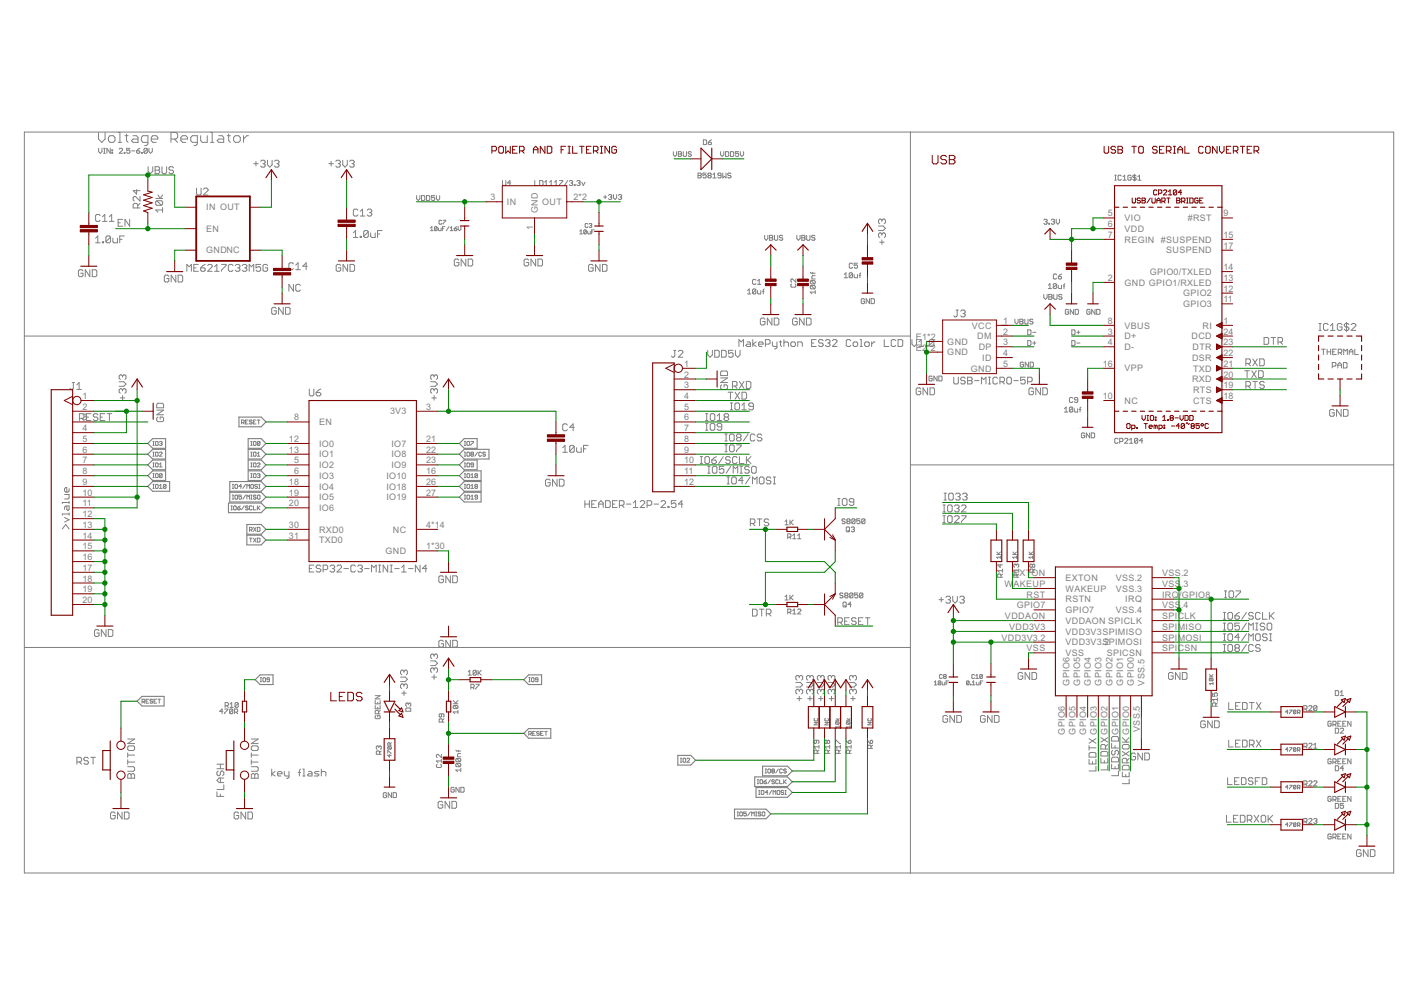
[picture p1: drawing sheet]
<svg xmlns="http://www.w3.org/2000/svg" width="297mm" height="210mm" viewBox="0 0 297 210" stroke-linecap="round" stroke-linejoin="round" font-family="sans-serif">
<defs><g id="words">
<g font-size="2.1" fill="#808080">
<text x="102.7" y="42">3</text>
<text x="120.2" y="42">2*2</text>
<text x="43.2" y="44.1">IN OUT</text>
<text x="106.2" y="43">IN</text>
<text x="112.6" y="44.7" transform="rotate(-90 112.6 44.7)">GND</text>
<text x="113.6" y="43">OUT</text>
<text x="232.1" y="45.3">5</text>
<text x="232.1" y="47.6">6</text>
<text x="235.6" y="46.3">VIO</text>
<text x="248.8" y="46.3">#RST</text>
<text x="256.3" y="45.3">9</text>
<text x="43.2" y="53.1">GNDNC</text>
<text x="43.2" y="48.6">EN</text>
<text x="111.7" y="48.2" transform="rotate(-90 111.7 48.2)">1</text>
<text x="232.1" y="49.8">7</text>
<text x="235.6" y="48.6">VDD</text>
<text x="235.6" y="50.8">REGIN #SUSPEND</text>
<text x="244.3" y="53.1">SUSPEND</text>
<text x="256.3" y="52.1">17</text>
<text x="256.3" y="49.8">15</text>
<text x="232.1" y="58.8">2</text>
<text x="235.6" y="59.8">GND GPIO1/RXLED</text>
<text x="240.9" y="57.6">GPIO0/TXLED</text>
<text x="256.3" y="56.6">14</text>
<text x="256.3" y="58.8">13</text>
<text x="247.9" y="64.3">GPIO3</text>
<text x="247.9" y="62.1">GPIO2</text>
<text x="256.3" y="63.3">11</text>
<text x="256.3" y="61.1">12</text>
<text x="191.9" y="71.2">E1*2</text>
<text x="203.6" y="68.8">VCC</text>
<text x="204.7" y="71.1">DM</text>
<text x="210.2" y="67.8">1</text>
<text x="210.2" y="70.1">2</text>
<text x="232.1" y="70.1">3</text>
<text x="232.1" y="67.8">8</text>
<text x="235.6" y="71.1">D+</text>
<text x="235.6" y="68.8">VBUS</text>
<text x="249.6" y="71.1">DCD</text>
<text x="251.9" y="68.8">RI</text>
<text x="256.3" y="67.8">1</text>
<text x="256.3" y="70.1">24</text>
<text x="143.3" y="76.8">1</text>
<text x="191.9" y="73.5">E2</text>
<text x="194.2" y="73.5">*2</text>
<text x="198.4" y="74.4">GND</text>
<text x="198.4" y="72.2">GND</text>
<text x="203.4" y="77.8">GND</text>
<text x="205" y="73.3">DP</text>
<text x="205.8" y="75.6">ID</text>
<text x="210.2" y="72.3">3</text>
<text x="210.2" y="74.6">4</text>
<text x="210.2" y="76.8">5</text>
<text x="231" y="76.8">16</text>
<text x="232.1" y="72.3">4</text>
<text x="235.6" y="73.3">D-</text>
<text x="235.6" y="77.8">VPP</text>
<text x="249.7" y="75.6">DSR</text>
<text x="249.8" y="73.3">DTR</text>
<text x="249.9" y="77.8">TXD</text>
<text x="256.3" y="72.3">23</text>
<text x="256.3" y="74.6">22</text>
<text x="256.3" y="76.8">21</text>
<text x="17.3" y="83.6">1</text>
<text x="143.3" y="79.1">2</text>
<text x="143.3" y="81.3">3</text>
<text x="143.3" y="83.6">4</text>
<text x="231" y="83.6">10</text>
<text x="249.7" y="80.1">RXD</text>
<text x="249.9" y="82.3">RTS</text>
<text x="256.3" y="79.1">20</text>
<text x="256.3" y="81.3">19</text>
<text x="256.3" y="83.6">18</text>
<text x="17.3" y="85.8">2</text>
<text x="17.3" y="88.1">3</text>
<text x="61.6" y="88.1">8</text>
<text x="66.8" y="89.1">EN</text>
<text x="81.7" y="86.8">3V3</text>
<text x="89.3" y="85.8">3</text>
<text x="143.3" y="85.8">5</text>
<text x="143.3" y="88.1">6</text>
<text x="235.6" y="84.6">NC</text>
<text x="249.9" y="84.6">CTS</text>
<text x="17.3" y="90.3">4</text>
<text x="17.3" y="92.6">5</text>
<text x="17.3" y="94.8">6</text>
<text x="60.5" y="92.6">12</text>
<text x="60.5" y="94.8">13</text>
<text x="66.8" y="93.6">IO0</text>
<text x="66.8" y="95.8">IO1</text>
<text x="82" y="93.6">IO7</text>
<text x="82" y="95.8">IO8</text>
<text x="89.3" y="92.6">21</text>
<text x="89.3" y="94.8">22</text>
<text x="143.3" y="90.3">7</text>
<text x="143.3" y="92.6">8</text>
<text x="143.3" y="94.8">9</text>
<text x="17.3" y="97.1">7</text>
<text x="17.3" y="99.3">8</text>
<text x="17.3" y="101.6">9</text>
<text x="60.5" y="101.6">18</text>
<text x="61.6" y="97.1">5</text>
<text x="61.6" y="99.3">6</text>
<text x="66.8" y="98.1">IO2</text>
<text x="66.8" y="100.3">IO3</text>
<text x="80.9" y="100.3">IO10</text>
<text x="82" y="98.1">IO9</text>
<text x="89.3" y="99.3">16</text>
<text x="89.3" y="97.1">23</text>
<text x="89.3" y="101.6">26</text>
<text x="143.3" y="97.1">10</text>
<text x="143.3" y="99.3">11</text>
<text x="143.3" y="101.6">12</text>
<text x="17.3" y="103.8">10</text>
<text x="17.3" y="106.1">11</text>
<text x="60.5" y="103.8">19</text>
<text x="60.5" y="106.1">20</text>
<text x="66.8" y="102.6">IO4</text>
<text x="66.8" y="104.8">IO5</text>
<text x="66.8" y="107.1">IO6</text>
<text x="80.9" y="102.6">IO18</text>
<text x="80.9" y="104.8">IO19</text>
<text x="89.3" y="103.8">27</text>
<text x="17.3" y="108.3">12</text>
<text x="17.3" y="110.6">13</text>
<text x="17.3" y="112.8">14</text>
<text x="60.5" y="110.6">30</text>
<text x="60.5" y="112.8">31</text>
<text x="66.8" y="111.6">RXD0</text>
<text x="66.8" y="113.8">TXD0</text>
<text x="82.3" y="111.6">NC</text>
<text x="89.3" y="110.6">4*14</text>
<text x="17.3" y="115.1">15</text>
<text x="17.3" y="117.3">16</text>
<text x="17.3" y="119.6">17</text>
<text x="80.8" y="116.1">GND</text>
<text x="89.3" y="115.1">1*30</text>
<text x="17.3" y="121.8">18</text>
<text x="17.3" y="124.1">19</text>
<text x="210.4" y="123">W</text>
<text x="212.2" y="120.7">EXTON</text>
<text x="212.3" y="123">AKEUP</text>
<text x="215.1" y="125.2">RST</text>
<text x="223.2" y="121.7">EXTON</text>
<text x="223.2" y="123.9">WAKEUP</text>
<text x="233.7" y="121.7">VSS.2</text>
<text x="233.7" y="123.9">VSS.3</text>
<text x="243.4" y="120.7">VSS.2</text>
<text x="243.4" y="123">VSS</text>
<text x="243.4" y="125.2">IRQ</text>
<text x="247" y="125.2">/</text>
<text x="247.4" y="123">.3</text>
<text x="247.5" y="125.2">GPIO8</text>
<text x="17.3" y="126.3">20</text>
<text x="210.5" y="129.7">VDDAON</text>
<text x="211.4" y="131.9">VDD3V3</text>
<text x="213" y="127.4">GPIO7</text>
<text x="223.2" y="126.2">RSTN</text>
<text x="223.2" y="128.4">GPIO7</text>
<text x="223.2" y="130.7">VDDAON SPICLK</text>
<text x="233.7" y="128.4">VSS.4</text>
<text x="235.7" y="126.2">IRQ</text>
<text x="243.4" y="127.4">VSS</text>
<text x="243.4" y="129.7">SPICLK</text>
<text x="243.4" y="131.9">SPIMISO</text>
<text x="247.4" y="127.4">.4</text>
<text x="209.8" y="134.2">VDD3V3.2</text>
<text x="215.1" y="136.4">VSS</text>
<text x="223.2" y="132.9">VDD3V3SPIMISO</text>
<text x="223.2" y="137.4">VSS</text>
<text x="223.2" y="135.2">VDD3V3.S2PIMOSI</text>
<text x="231.8" y="137.4">SPICSN</text>
<text x="243.4" y="134.2">SPIMOSI</text>
<text x="243.4" y="136.4">SPICSN</text>
<text x="224" y="143.7" transform="rotate(-90 224 143.7)">GPIO6</text>
<text x="226.3" y="143.7" transform="rotate(-90 226.3 143.7)">GPIO5</text>
<text x="228.5" y="143.7" transform="rotate(-90 228.5 143.7)">GPIO4</text>
<text x="230.8" y="143.7" transform="rotate(-90 230.8 143.7)">GPIO3</text>
<text x="233" y="143.7" transform="rotate(-90 233 143.7)">GPIO2</text>
<text x="235.3" y="143.7" transform="rotate(-90 235.3 143.7)">GPIO1</text>
<text x="237.5" y="143.7" transform="rotate(-90 237.5 143.7)">GPIO0</text>
<text x="239.8" y="143.7" transform="rotate(-90 239.8 143.7)">VSS.5</text>
<text x="223" y="153.9" transform="rotate(-90 223 153.9)">GPIO6</text>
<text x="225.3" y="153.9" transform="rotate(-90 225.3 153.9)">GPIO5</text>
<text x="227.5" y="153.9" transform="rotate(-90 227.5 153.9)">GPIO4</text>
<text x="229.8" y="153.9" transform="rotate(-90 229.8 153.9)">GPIO3</text>
<text x="232" y="153.9" transform="rotate(-90 232 153.9)">GPIO2</text>
<text x="234.3" y="153.9" transform="rotate(-90 234.3 153.9)">GPIO1</text>
<text x="236.5" y="153.9" transform="rotate(-90 236.5 153.9)">GPIO0</text>
<text x="238.8" y="153.4" transform="rotate(-90 238.8 153.4)">VSS.5</text>
</g>
</g></defs>
<g fill="none" stroke="#808080" stroke-width=".21">
<path d="M5.1 27.7h286.9v155.2h-286.9zM20.6 27.7v1.4l.7 .7 .7-.7v-1.4M20.7 31.1v.7l.3 .3 .4-.3v-.7M21.7 32.1h.4M21.7 31.1h.4M21.9 31.1v1M23.1 28.4h.6l.4 .4v.7l-.4 .3h-.6l-.4-.3v-.7zM23.1 31.1v1l-.7-1v1M23.4 31.9h.2v.2h-.2zM23.4 31.4h.2v.2h-.2zM24.8 29.8h.7M24.8 27.7h.3v2.1"/>
<path d="M25 31.2l.1-.1h.4l.2 .1v.2l-.7 .7h.7M26 31.9h.2v.2h-.2zM26.2 28.4h.6M26.5 28.1v1.4l.3 .3M27.2 31.1h-.7v.5l.4-.2 .3 .2v.3l-.1 .2h-.4l-.2-.2M27.6 31.6h.7M27.9 28.4h.7l.3 .4v1h-1l-.4-.3 .4-.4h1M28.6 31.6h.5l.2 .3-.2 .2h-.3l-.2-.2zM28.6 39.7v1l-.7-.8h1.4M29.3 31.1l-.7 .5M29.7 31.9h.1v.2h-.1zM30.9 31.2v.7l-.2 .2h-.4l-.1-.2"/>
<path d="M30.9 31.2l-.6-.1-.1 .1v.7M30.9 31.2l-.7 .7M31 29.8h-1l-.4-.3v-.7l.4-.4h1v1.8l-.4 .3h-.3M31 34.9v1l.5 .5 .5-.5v-1M31.2 31.1v.7l.3 .3 .4-.3v-.7M31.7 29.1h1.4v-.3l-.4-.4h-.7l-.3 .4v.7l.3 .3h.7M32.5 34.9h.7l.2 .3v.2l-.2 .2 .2 .3v.2l-.2 .3h-.7zM32.5 35.6h.7M33.9 34.9v1.2l.3 .3h.4l.3-.3v-1.2M35.8 29.1h1.1l.3-.3v-.7l-.3-.4h-1.1v2.1M36.3 35.2l-.2-.3h-.5l-.2 .3v.2l.2 .2h.5l.2 .3v.2l-.2 .3h-.5l-.2-.3M36.5 29.1l.7 .7"/>
<path d="M37.9 29.1h1.4v-.3l-.4-.4h-.7l-.3 .4v.7l.3 .3h.7M41.2 39.4v1.2l.2 .3h.5l.2-.3v-1.2M41.3 29.8h-1l-.3-.3v-.7l.3-.4h1v1.8l-.3 .3h-.3M42 28.4v1.1l.4 .3h1v-1.4M42.6 39.7l.3-.3h.4l.3 .3v.2l-1 1h1M44.1 29.8h.7M44.1 27.7h.3v2.1M45.8 28.4h.7l.4 .4v1h-1.1l-.3-.3 .3-.4h1.1M47.6 28.4h.7M47.9 28.1v1.4l.4 .3M48.9 28.8l.4-.4h.7l.3 .4v.7l-.3 .3h-.7l-.4-.3zM51 28.4v1.4"/>
<path d="M52 28.4h-.3l-.7 .7M53.1 34.3h1M53.6 33.8v1M54.6 33.8l.2-.2h.5l.2 .2v.3l-.2 .2M55.1 34.3h.2M55.3 34.3l.2 .2v.3l-.2 .2h-.5l-.2-.2M56 33.6v.9l.5 .5 .5-.5v-.9M57.5 33.8l.2-.2h.5l.2 .2v.3l-.2 .2M58 34.3h.2M58.2 34.3l.2 .2v.3l-.2 .2h-.5l-.2-.2M68.9 34.3h.9M69.4 33.8v1"/>
<path d="M70.3 33.8l.3-.2h.5l.2 .2v.3l-.2 .2M70.8 34.3h.3M71.1 34.3l.2 .2v.3l-.2 .2h-.5l-.3-.2M71.8 33.6v.9l.5 .5 .4-.5v-.9M73.2 33.8l.3-.2h.5l.2 .2v.3l-.2 .2M73.7 34.3h.3M74 34.3l.2 .2v.3l-.2 .2h-.5l-.3-.2M105.3 37.8v.9l.1 .2h.4l.2-.2v-.9M107 38.3h-.7l.5-.5v1.1M112 37.8v1.1h.7M113.1 37.8h.5l.1 .2v.7l-.1 .2h-.5zM114.1 38.9h.7"/>
<path d="M114.1 38.2l.3-.4v1.1M115.1 38.9h.7M115.1 38.2l.4-.4v1.1M116.2 38.9h.6M116.2 38.2l.3-.4v1.1M117.2 37.8h.7l-.7 1.1M118.9 37.8l-.7 1.1M119.3 38l.1-.2h.4l.2 .2-.2 .3M119.6 38.3h.2M119.8 38.3l.2 .2-.2 .4h-.4l-.1-.2M120.3 38.7h.2v.2h-.2zM120.8 38l.2-.2h.3l.2 .2-.2 .3"/>
<path d="M121.2 38.3h.1M121.3 38.3l.2 .2-.2 .4h-.3l-.2-.2M121.9 38.2l.3 .7 .4-.7M141.1 31.8v.6l.3 .4 .3-.4v-.6M142.1 31.8h.5l.2 .1-.2 .4 .2 .3-.2 .2h-.5zM142.1 32.3h.5M143.1 31.8v.8l.2 .2h.3l.2-.2v-.8M144.8 31.9l-.1-.1-.5 .1 .1 .4 .5 .1-.1 .4-.5-.2M146.2 36.3h.5l.2 .1-.2 .4 .2 .3-.2 .2h-.5zM146.2 36.8h.5M147.3 29.3h.5l.2 .2v.6l-.2 .2h-.5zM147.9 36.3h-.6v.5l.3-.2 .3 .2v.3l-.1 .2h-.4l-.1-.2"/>
<path d="M148.4 29.8h.5l.2 .3-.6 .2-.1-.2zM148.5 36.8l-.2 .1 .2 .4h.3l.2-.2-.2-.3M148.5 36.8l-.2-.2 .2-.3h.3l.2 .1-.2 .4M148.5 36.8h.3M149.1 29.3l-.7 .5M149.3 37.3h.7M149.3 36.6l.4-.3v1M150.9 31.8v.6l.4 .4 .3-.4v-.6M151 36.8h-.5l-.1-.2 .1-.3h.4l.1 .1v.7l-.1 .2h-.4l-.1-.2M151.4 36.3v1l.3-.4 .4 .4v-1M152 31.8h.5l.2 .1v.7l-.2 .2h-.5zM153 31.8h.5l.2 .1v.7l-.2 .2h-.5z"/>
<path d="M153.1 36.4l-.1-.1h-.4l-.2 .3 .2 .2h.4l.1 .3-.1 .2h-.4l-.2-.2M154.7 31.8h-.6v.5l.3-.2 .3 .2v.3l-.1 .2h-.4l-.1-.2M155.1 31.8v.6l.3 .4 .4-.4v-.6M190.7 27.7v155.2M233.5 37.7h.3M233.5 36.7h.3M233.7 36.7v1M234.9 36.9l-.2-.2h-.3l-.2 .2v.7l.2 .1h.3l.2-.1M235.2 37.7h.7M235.2 37l.4-.3v1M237 36.9l-.2-.2-.5 .2v.7l.2 .1h.3l.2-.1v-.4h-.4M237.7 36.5v1.4"/>
<path d="M238 36.9l-.2-.2-.5 .2 .2 .3h.3l.2 .2-.2 .3-.5-.1M238.3 37.7h.7M238.3 37l.4-.3v1M17.4 56.7l-.3-.2h-.4l-.3 .2v1l.3 .3h.4l.3-.3v-.5h-.5M18.8 56.5v1.5l-.9-1.5v1.5M19.3 56.5h.7l.3 .2v1l-.3 .3h-.7zM20 49.9l.5-.5v1.5M20 50.9h1M21 45.2l-.3-.3h-.4l-.3 .3v.9l.3 .3h.4l.3-.3M21.5 50.6h.2v.3h-.2zM21.5 46.4h.9M21.5 45.4l.4-.5v1.5"/>
<path d="M22.9 45.4l.5-.5v1.5M22.9 46.4h1M23.2 49.7v.9l-.3 .3h-.5l-.2-.3M23.2 49.7l-.3-.3h-.5l-.2 .3v.9M23.2 49.7l-1 .9M23.6 49.9v.7l.3 .3h.7v-1M24.7 46.7h.5M25.1 50.1h.5M25.7 46h-1v1.4h1M26.1 49.4h-1v1.5M27.2 46v1.4l-1-1.4v1.4M28.9 43.6v-.8l-.3-.2h-.5l-.2 .2v.8h1.4"/>
<path d="M29.3 41.1v1l-.9-1h-.3l-.2 .3v.5l.2 .2M29.3 42.6l-.4 .5M32.6 41.6h1.5M32.9 42.1h.9l.3 .2v.5l-.3 .2M32.9 42.1l-.3 .2v.5l.3 .2h.9M32.9 42.1l.9 .9M33.1 40.8l.5 .8 .5-.8M34.1 44h-1.5l.5 .5M34.1 43.5v1M35.4 57.9l-.3-.3h-.5l-.2 .3v.9l.2 .3h.5l.3-.3v-.4h-.5M36.8 57.6v1.5l-.9-1.5v1.5M37.3 57.6h.7l.3 .3v.9l-.3 .3h-.7z"/>
<path d="M39.1 56.8v-1.4l.5 .5 .5-.5v1.4M40.6 56.1h.5M41.6 55.4h-1v1.4h1M42 56.1h.8l.2 .2v.3l-.2 .2h-.5l-.3-.2zM43 55.4l-1 .7M43.5 55.6l.2-.2h.5l.2 .2v.3l-.9 .9h.9M44.9 56.8h1M44.9 55.9l.5-.5v1.4M46.4 55.4h.9v.2l-.9 1v.2M48.8 55.6l-.2-.2h-.5l-.3 .2v1l.3 .2h.5l.2-.2M49.3 55.6l.2-.2h.5l.2 .2v.3l-.2 .2M49.8 56.1h.2"/>
<path d="M50 56.1l.2 .2v.3l-.2 .2h-.5l-.2-.2M50.7 55.6l.3-.2h.5l.2 .2v.3l-.2 .2M51.2 56.1h.3M51.5 56.1l.2 .2v.3l-.2 .2h-.5l-.3-.2M52.2 56.8v-1.4l.5 .5 .4-.5v1.4M54.6 55.4h-1v.7l.8-.2 .2 .2v.5l-.2 .2h-.5l-.3-.2M56 55.6l-.2-.2h-.5l-.2 .2v1l.2 .2h.5l.2-.2v-.5h-.4M61.5 55.3l-.3-.2h-.5l-.2 .2v1l.2 .2h.5l.3-.2M61.5 59.6v1.4l-1-1.4v1.4M62 56.5h.9M62 55.5l.4-.4v1.4M62.9 59.8l-.2-.2h-.5l-.2 .2v.9l.2 .3h.5l.2-.3"/>
<path d="M64.4 55.8h-1l.7-.7v1.4M71.4 55.6l-.3-.2h-.4l-.3 .2v1l.3 .2h.4l.3-.2v-.5h-.5M72.8 55.4v1.4l-.9-1.4v1.4M73.3 55.4h.7l.3 .2v1l-.3 .2h-.7zM74 48.8l.5-.5v1.4M74 49.7h1M75 44l-.3-.2h-.4l-.3 .2v1l.3 .3h.4l.3-.3M75.5 49.5h.2v.2h-.2zM75.5 45.3h.9M75.5 44.3l.4-.5v1.5M76.9 44l.3-.2h.4l.3 .2-.3 .5M77.2 48.6l-.3-.3h-.5l-.2 .3v.9"/>
<path d="M77.2 48.6v.9l-.3 .2h-.5l-.2-.2M77.2 48.6l-1 .9M77.4 44.5h.2M77.6 48.8v.7l.3 .2h.7v-.9M77.6 44.5l.3 .3-.3 .5h-.4l-.3-.3M79.1 49h.5M80.1 48.3h-1v1.4M87.3 41v.7l.3 .3 .3-.3v-.7M88.3 41h.5l.2 .1v.7l-.2 .2h-.5zM89.3 41h.6l.1 .1v.7l-.1 .2h-.6zM90.2 47.8l.3-.3v.8M90.2 48.3h.5"/>
<path d="M91.1 41h-.7v.5l.5-.2 .2 .2v.3l-.2 .2h-.3l-.2-.2M91.4 41v.7l.4 .3 .3-.3v-.7M91.6 47.6v.6l-.2 .1-.4-.1M91.6 47.6l-.5-.1-.1 .7M91.6 47.6l-.6 .6M91.8 47.8l.2 .5h.4v-.5M92.5 46.3l-.1-.2-.4 .2v.5l.1 .2 .4-.2M92.7 47.9h.2M92.8 46.1h.6l-.6 .9M93.2 47.5h-.5v.8M94 47.5l-.5 .8M94.3 48.3h.6"/>
<path d="M94.3 47.8l.3-.3v.8M95.1 47.9h.5l.1 .3-.4 .1zM95.7 47.5l-.6 .4M96 47.5v.5l.3 .3 .2-.3v-.5M96.1 54.5l-.2-.2h-.5l-.2 .2v1l.2 .2h.5l.2-.2v-.5h-.4M97.6 54.3v1.4l-1-1.4v1.4M98.1 54.3h.7l.2 .2v1l-.2 .2h-.7zM110.7 54.5l-.2-.2h-.5l-.2 .2v1l.2 .2h.5l.2-.2v-.5h-.4M112.2 54.3v1.4l-1-1.4v1.4M112.7 54.3h.7l.2 .2v1l-.2 .2h-.7zM121.5 48.4l.2-.2v.8M121.5 49h.5"/>
<path d="M122.8 48.3l-.1 .7-.4-.1M122.8 48.3l-.4-.1-.1 .1v.6M122.8 48.3l-.5 .6M123.1 48.4v.5l.2 .1h.4v-.6M123.1 46.9l-.1-.1-.4 .1v.6l.1 .1 .4-.1M123.4 46.9l.4-.1 .2 .1-.2 .3M123.7 47.2h.1M123.8 47.2l.2 .2-.2 .2-.4-.1M123.9 48.6h.3M124.2 55.6l-.2-.2h-.5l-.2 .2v1l.2 .2h.5l.2-.2v-.5h-.4M124.5 48.2h-.6v.8M125.7 55.4v1.4l-1-1.4v1.4"/>
<path d="M126.2 55.4h.7l.2 .2v1l-.2 .2h-.7zM126.4 41.3h.7M126.8 40.9v.7M127.5 40.9l.1-.1h.4l.1 .1-.1 .4M127.8 41.3h.2M128 41.3l.1 .1-.1 .4h-.4l-.1-.2M128.5 40.8v.6l.3 .4 .4-.4v-.6M129.5 40.9l.2-.1h.3l.2 .1-.2 .4M129.9 41.3h.1M130 41.3l.2 .1-.2 .4h-.3l-.2-.2M158.3 58.7l-.1-.2-.6 .2v.7l.2 .2h.4l.1-.2M158.7 59.6h.7"/>
<path d="M158.7 58.9l.3-.4v1.1M160.2 49.3v.7l.3 .3 .3-.3v-.7M161.2 49.3h.5l.2 .2-.2 .3 .2 .4-.2 .1h-.5zM161.2 49.8h.5M162.2 49.3v.9l.2 .1h.4l.1-.1v-.9M164 49.5l-.2-.2h-.4l-.1 .2 .1 .3h.4l.2 .2-.2 .3h-.4l-.1-.1M165.8 59.5l-.1 .1v.4l.1 .2h.7l.2-.2v-.4l-.2-.1M166.7 58.4v.7l-.9-.7-.1 .2v.3l.1 .2M166.9 49.3v.7l.4 .3 .3-.3v-.7M168 49.3h.5l.1 .2-.1 .3 .1 .4-.1 .1h-.5zM168 49.8h.5M169 49.3v.9l.2 .1h.3l.2-.1v-.9"/>
<path d="M169.7 57l.2 .2h.9M169.9 58.8h.7l.2 .1-.2 .6M169.9 59.8h.7l.2 .2-.2 .5M169.9 59.8l-.2 .2 .2 .5h.7M169.9 58.8l-.2 .1 .2 .6h.7M169.9 59.8l.7 .7M169.9 58.8l.7 .7M170.2 57v.4M170.7 49.5l-.2-.2-.5 .2 .2 .3h.3l.2 .2-.2 .3-.5-.1M170.8 57.7h-.6l-.1 .2v.5h.7M176.8 57.5l.4-.4v1.1M176.8 58.2h.7"/>
<path d="M178.6 57.3v.7l-.2 .2h-.3l-.2-.2M178.6 57.3l-.2-.2h-.3l-.2 .2v.7M178.6 57.3l-.7 .7M178.6 55.3l-.2-.2h-.3l-.2 .2v.7l.2 .2h.3l.2-.2M178.9 57.5v.5l.2 .2h.5v-.7M179.6 55.1h-.7v.6l.4-.2 .3 .2v.3l-.1 .2h-.4l-.2-.2M180 57.7h.3M180.3 57.1l-.2 .2v.9M184 47.3h1l.5 .5-.5 .5h-1M184.3 50.7h.9M184.7 46.1v.3M184.7 49v.3"/>
<path d="M184.7 50.2v1M184.7 49l-.2-.2h-.2l-.3 .2v.5l.3 .3M184.7 46.1l-.2-.2h-.2l-.3 .2v.5l.3 .3M184.7 49l.3-.2h.2l.3 .2v.5l-.3 .3M184.7 46.1l.3-.2h.2l.3 .2v.5l-.3 .3M218.7 46.1l.5-.2 .2 .2-.2 .3M219 46.4h.2M219.2 46.4l.2 .2-.2 .4h-.4l-.1-.2M219.6 59.8l.3-.4v1.1M219.7 46.8h.2v.2h-.2zM220.2 46.1l.2-.2h.3l.2 .2-.2 .3M220.6 46.4h.1"/>
<path d="M220.7 46.4l.2 .2-.2 .4h-.3l-.2-.2M221.3 45.9v.7l.3 .4 .3-.4v-.7M221.3 57.6l-.1-.2h-.4l-.1 .2v.7l.1 .1h.4l.1-.1M221.3 59.6v.7l-.2 .2h-.3l-.2-.2M221.3 59.6l-.5-.2-.2 .2v.7M221.3 59.6l-.7 .7M221.7 59.8v.5l.1 .2h.6v-.7M221.7 57.9h.5l.2 .4-.2 .1h-.3l-.2-.1zM222.4 57.4l-.7 .5M222.7 59.9h.4M223.1 59.4l-.2 .2v.9M5.1 70.4h185.6"/>
<path d="M25 80h.9l.5 .5-.5 .4h-.9M25.7 78.8v.2M25.7 78.8l-.3-.3-.4 .3v.4l.2 .3M25.7 78.8l.2-.3 .5 .3v.4l-.2 .3M57.9 64.6l-.3-.2h-.5l-.2 .2v1l.2 .2h.5l.3-.2v-.5h-.5M59.3 64.4v1.4l-.9-1.4v1.4M59.8 64.4h.7l.3 .2v1l-.3 .2h-.7zM90.2 80h1l.5 .5-.5 .4h-1M90.9 78.8l-.2-.3h-.3l-.2 .3v.4l.2 .3M90.9 78.8l.3-.3h.2l.3 .3v.4l-.3 .3M90.9 78.8v.2M141.1 73.4h.5"/>
<path d="M141.4 73.4v1.2l-.3 .2-.4-.2M142.1 73.6l.2-.2h.5l.2 .2v.3l-.9 .9h.9M148.3 73.4v1l.4 .4 .5-.4v-1M149.7 73.4h.7l.3 .2v1l-.3 .2h-.7zM151 79.2h1.4l-1.4 .9h1.4M151.2 73.4h.7l.2 .2v1l-.2 .2h-.7zM151.2 77.7h1l.2 .3v.7h-1.4v-.7zM153.6 73.4h-1v.7l.5-.2 .5 .2v.5l-.3 .2h-.5l-.2-.2M154.1 73.4v1l.4 .4 .5-.4v-1M154.8 72.6v-1.5l.5 .5 .4-.5v1.5M154.9 79.9l1 1.5M155.9 79.9l-1 1.5"/>
<path d="M156.3 79.9h.8l.2 .3v.9l-.2 .3h-.8zM156.5 71.6h.5l.2 .3v.7h-.7l-.3-.3 .3-.2h.7M156.6 60.9l.4-.4v1.1M156.6 61.6h.7M157.7 71.1v1.5M158.3 60.7l-.1-.2h-.4l-.2 .2v.7M158.3 60.7v.7l-.1 .2h-.4l-.2-.2M158.3 60.7l-.7 .7M158.4 71.6l-.7 .5 .7 .5M158.7 60.9v.5l.2 .2h.5v-.7M158.9 72.1h1l-.3-.5h-.5l-.2 .3v.4l.2 .3h.5M159.7 61h.4"/>
<path d="M160.1 60.5l-.2 .2v.9M160.3 66.9l-.3-.3h-.5l-.2 .3v.9l.2 .3h.5l.3-.3v-.4h-.5M160.3 72.1h.8l.2-.2v-.5l-.2-.3h-.8v1.5M161.7 66.6v1.5l-1-1.5v1.5M161.8 71.6v.7l.2 .3h.8M162.2 66.6h.7l.3 .3v.9l-.3 .3h-.7zM162.8 71.6v1.2l-.3 .3h-.2M163.2 71.6h.5M163.5 71.4v.9l.2 .3M164.2 71.9l.2-.3h.5l.3 .3v.7M164.2 71.1v1.5M165.7 71.9l.2-.3h.5l.2 .3v.4l-.2 .3h-.5l-.2-.3z"/>
<path d="M167 66.9l-.2-.3h-.5l-.3 .3v.9l.3 .3h.5l.2-.3v-.4h-.5M167.1 72.6v-1h.7l.3 .3v.7M168.4 66.6v1.5l-.9-1.5v1.5M168.9 66.6h.8l.2 .3v.9l-.2 .3h-.8zM170 71.9h.5M170.8 61.2h-1.1l.4 .3M170.8 60.9v.6M171 71.1h-1v1.5h1M172.4 71.4l-.2-.3h-.5l-.2 .3v.2l.2 .3h.5l.2 .2v.2l-.2 .3h-.5l-.2-.3M172.9 71.4l.2-.3h.5l.3 .3v.2l-.3 .3M173.4 71.9h.2M173.6 71.9l.3 .2v.2l-.3 .3h-.5l-.2-.3"/>
<path d="M174.4 71.4l.2-.3h.5l.2 .3v.2l-.9 1h.9M178.2 71.4l-.2-.3h-.5l-.2 .3v.9l.2 .3h.5l.2-.3M178.9 71.6h.5l.3 .3v.4l-.3 .3h-.5l-.2-.3v-.4zM180.2 72.6h.4M180.2 71.1h.2v1.5M181.1 62.7l-.2-.1-.5 .1v.7l.2 .2h.3l.2-.2v-.3h-.3M181.1 71.9l.3-.3h.4l.3 .3v.4l-.3 .3h-.4l-.3-.3zM182.1 62.6v1l-.7-1v1M182.5 62.6h.5l.2 .1v.7l-.2 .2h-.5zM182.6 71.6v1M183.3 71.6h-.3l-.4 .5M185.2 71.1v1.5h1"/>
<path d="M187.6 71.4l-.2-.3h-.5l-.2 .3v.9l.2 .3h.5l.2-.3M188.1 71.1h.7l.3 .3v.9l-.3 .3h-.7zM191 71.1v1l.5 .5 .5-.5v-1M192.5 72.6h.9M192.5 71.6l.5-.5v1.5M193.9 72.3h.3v.3h-.3zM195.3 79l-.2-.2-.5 .2v.6l.5 .2 .2-.2v-.3h-.4M195.6 71.4v.9l-.2 .3h-.5l-.2-.3M195.6 71.4l-.2-.3h-.5l-.2 .3v.9M195.6 71.4l-.9 .9M196.3 78.8v1l-.7-1v1M196.7 78.8h.5l.1 .2v.6l-.1 .2h-.5z"/>
<path d="M199.8 79v1.2l.2 .2h.5l.2-.2v-1.2M200.3 65h.4M200.5 65v1.1l-.2 .3-.5-.3M201.3 65.2l.2-.2h.5l.2 .2v.2l-.2 .3M201.7 65.7h.3M202 65.7l.2 .2-.2 .5h-.5l-.2-.3M202.2 79.3l-.2-.3h-.5l-.2 .5 .2 .2h.5l.2 .5-.2 .2h-.5l-.2-.2M202.7 79h.7l.2 .3-.2 .4 .2 .5-.2 .2h-.7zM202.7 79.7h.7M204.2 79.7h.9M207.1 79h.4M207.3 79v1.4"/>
<path d="M209 79.3l-.3-.3h-.5l-.2 .3v.9l.2 .2h.5l.3-.2M209.5 80h.7l.2-.3v-.4l-.2-.3h-.7v1.4M209.9 80l.5 .4M210.9 79.3l.3-.3h.4l.3 .3v.9l-.3 .2h-.4l-.3-.2zM212.4 79.7h.9M212.6 66.9v.6l.3 .4 .4-.4v-.6M213.6 67.4h.5M213.6 66.9h.5l.2 .1-.2 .4 .2 .3-.2 .2h-.5zM214.4 76l-.2-.1h-.3l-.2 .1v.7l.2 .2h.3l.2-.2v-.3h-.3M214.7 66.9v.8l.1 .2h.4l.1-.2v-.8M214.8 79h-1v.7l.5-.2 .5 .2v.5l-.3 .2h-.4l-.3-.2M215.3 80h.7l.2-.3v-.4l-.2-.3h-.7v1.4"/>
<path d="M215.3 71.4h.5l.2 .1v.7l-.2 .2h-.5zM215.3 69.1h.5l.2 .2v.7l-.2 .1h-.5zM215.4 75.9v1l-.6-1v1M215.8 75.9h.5l.2 .1v.7l-.2 .2h-.5zM216.3 71.9h.7M216.3 69.6h.7M216.4 67l-.2-.1-.5 .1 .2 .4h.3l.2 .1-.2 .4h-.3l-.2-.2M216.7 71.5v.7M218.7 61.7v.7l.3 .3 .4-.3v-.7M219.6 60.5h.7M219.7 61.7h.5l.2 .1-.2 .4 .2 .3-.2 .2h-.5zM219.7 62.2h.5"/>
<path d="M220.7 61.7v.8l.2 .2h.4l.1-.2v-.8M222.5 61.8l-.2-.1h-.4l-.1 .3 .1 .2h.4l.2 .3-.2 .2h-.4l-.1-.2M223.9 65l-.2-.2h-.4l-.1 .2v.7l.1 .1 .6-.1v-.4h-.4M224.5 69.1h.5l.2 .2v.7l-.2 .1h-.5zM224.5 71.4h.5l.2 .1v.7l-.2 .2h-.5zM224.9 64.8v1l-.7-1v1M225.2 64.8h.5l.2 .2v.7l-.2 .1h-.5zM225.6 71.9h.6M225.6 69.6h.6M225.9 69.3v.7M228.3 65l-.1-.2h-.4l-.1 .2v.7l.1 .1h.4l.1-.1v-.4h-.3M229.4 64.8v1l-.7-1v1"/>
<path d="M229.7 64.8h.6l.1 .2v.7l-.1 .1h-.6zM260.8 77.7h.9M261 76.2h.7l.2-.3v-.5l-.2-.2h-.7v1.4M261.2 77.7v1.4M261.5 76.2l.4 .4M262.2 77.7l1 1.4M262.4 79.9h1M262.4 75.2l1 1.4M262.9 79.9v1.5M263.2 77.7l-1 1.4M263.4 75.2l-1 1.4M263.7 77.7h.7l.2 .2v1l-.2 .2h-.7z"/>
<path d="M263.9 75.2h.7l.2 .2v1l-.2 .2h-.7zM264.8 70.7h.7l.3 .2v1l-.3 .2h-.7zM266.3 70.7h.9M266.7 70.7v1.4M267.7 71.6h.7l.3-.2v-.5l-.3-.2h-.7v1.4M268.2 71.6l.5 .5M276.3 69.2h.5M276.3 67.8h.5M276.5 67.8v1.4M276.8 73.2h.8M277.2 73.2v1.1M278 73.2v1.1"/>
<path d="M278 73.7h.7M278.2 68l-.2-.2h-.5l-.3 .2v1l.3 .2h.5l.2-.2M278.7 68.2l.5-.4v1.4M278.7 69.2h1M278.7 73.2v1.1M279.1 76.7h.6l.1-.2v-.4l-.1-.2h-.6v1.2M279.2 73.7h.3M279.9 73.2h-.7v1.1h.7M280.2 77.1v-.8l.4-.4 .4 .4v.8M280.2 76.5h.8M280.3 73.9h.6l.2-.2v-.4l-.2-.1h-.6v1.1M280.7 73.9l.4 .4"/>
<path d="M281.1 68l-.2-.2h-.5l-.3 .2v1l.3 .2h.5l.2-.2v-.5h-.5M281.4 75.9h.6l.2 .2v.8l-.2 .2h-.6zM281.5 74.3v-1.1l.4 .3 .3-.3v1.1M282.1 67.5v1.9M282.6 68l-.3-.2h-.5l-.2 .2 .2 .5h.5l.3 .2-.3 .5h-.5l-.2-.2M282.6 73.7h.8M282.6 74.3v-.8l.4-.3 .4 .3v.8M283 68l.3-.2h.5l.2 .2v.2l-1 1h1M283.8 73.2v1.1h.7M15.1 80.1h.5M15.4 80.1v1.2l-.3 .3-.5-.3M16.1 81.6h1"/>
<path d="M16.1 80.6l.5-.5v1.5M16.6 87.6h.8l.2-.2v-.5l-.2-.2h-.8v1.4M17.1 87.6l.5 .5M18.1 87.4h.5M19 86.7h-.9v1.4h.9M20.5 86.9l-.2-.2h-.5l-.3 .2v.2l.3 .3h.5l.2 .2v.3l-.2 .2h-.5l-.3-.2M21 87.4h.5M21.9 86.7h-.9v1.4h.9M22.4 86.7h1M22.9 86.7v1.4M25.2 83.4h1M25.7 81.7v.2"/>
<path d="M25.7 82.9v.9M25.7 81.7l-.3-.3-.4 .3v.4l.2 .3M25.7 81.7l.2-.3 .5 .3v.4l-.2 .3M32 92.5h.3M32 94.7h.3M32 93.3h.3M32 99.2h.3M32 97.8h.3M32 97h.3M32 95.6h.3M32.2 92.5v.8M32.2 94.7v.9"/>
<path d="M32.2 97v.8M32.2 99.2v.9M32.6 99.4l.1-.2 .4 .2v.5l-.1 .2-.4-.2zM32.7 92.5l.4 .1v.6l-.1 .1-.4-.1zM32.7 94.7l.4 .2v.5l-.1 .2-.4-.2zM32.7 97l.4 .1v.6l-.1 .1-.4-.1zM32.8 84.7l.3-.2h.9l.3 .2v.7h-1.5zM32.8 85.9h1.5l-1.5 1h1.5M33.1 87.4l-.3 .2v.5l.3 .2h.9l.3-.2v-.5l-.3-.2h-.5v.4M33.4 92.6l.4-.1 .2 .1-.2 .3M33.4 94.9l.1-.2 .5 .2-.6 .7h.6M33.4 97.8h.6"/>
<path d="M33.4 97.3l.3-.3v.8M33.7 92.9h.1M33.8 92.9l.2 .1-.2 .3-.4-.1M34 99.4v.5l-.2 .2-.4-.2M34 99.4l-.2-.2-.4 .2v.5M34 99.4l-.6 .5M50.6 88.5h.4l.2-.4-.6-.1v.8M50.9 88.5l.3 .3M51.4 88.4h.3M52 88h-.6v.8h.6M52.5 92.5h.3M52.5 94.7h.3"/>
<path d="M52.5 93.3h.3M52.5 99.2h.3M52.5 97.8h.3M52.5 97h.3M52.5 95.6h.3M52.7 92.5v.8M52.7 94.7v.9M52.7 97v.8M52.7 99.2v.9M52.8 88.1l-.1-.1-.4 .1 .1 .3 .4 .1-.1 .3-.4-.1M53.1 97.1l.1-.1 .4 .1-.1 .7-.4-.1zM53.1 99.4l.1-.2 .4 .2-.1 .7-.4-.2z"/>
<path d="M53.1 88.4h.3M53.2 92.5l.4 .1-.1 .7-.4-.1zM53.2 94.7l.4 .2-.1 .7-.4-.2zM53.6 88h-.5v.8h.5M53.9 97.1l.2-.1 .4 .1-.6 .7h.6M53.9 99.4l.4-.2 .2 .2-.2 .3M53.9 95.6h.6M53.9 88h.6M53.9 95l.3-.3v.9M54.2 88v.8M54.2 99.7h.1M54.3 99.7l.2 .1-.2 .3-.4-.2"/>
<path d="M54.5 92.6l-.4-.1-.2 .1v.6M54.5 92.6v.6l-.2 .1-.4-.1M54.5 92.6l-.6 .6M64.8 81.5v1.2l.2 .2h.5l.2-.2v-1.2M66.2 82.2h.8l.2 .2v.3l-.2 .2h-.5l-.3-.2zM67.2 81.5l-1 .7M90.4 83.4h1M90.9 81.7l-.2-.3h-.3l-.2 .3v.4l.2 .3M90.9 81.7l.3-.3h.2l.3 .3v.4l-.3 .3M90.9 81.7v.2M90.9 82.9v.9M97.3 92.5h.2"/>
<path d="M97.3 94.7h.2M97.3 93.3h.2M97.3 99.2h.2M97.3 97.8h.2M97.3 97h.2M97.3 95.6h.2M97.4 92.5v.8M97.4 94.7v.9M97.4 97v.8M97.4 99.2v.9M97.8 97.1l.2-.1 .4 .1v.6l-.2 .1-.4-.1zM97.8 99.4l.2-.2 .4 .2v.5l-.2 .2-.4-.2z"/>
<path d="M98 92.5l.4 .1v.6l-.2 .1-.4-.1v-.6zM98 94.7l.4 .2v.5l-.2 .2-.4-.2v-.5zM98.6 92.5h.6l-.6 .8M98.6 99.5l.3-.3v.9M98.8 95.1l-.2-.1 .2-.3 .4 .2-.1 .2M98.8 95.1l-.2 .2 .2 .3 .4-.2-.1-.3M98.8 95.1h.3M99.2 97.4l-.6-.1 .2-.3 .4 .1v.6l-.1 .1-.5-.1M100 99.4v.5l-.1 .2-.4-.2M100 99.4l-.1-.2-.4 .2v.5M100 94.7l-.5 .9M100 99.4l-.5 .5"/>
<path d="M100.9 94.9l-.2-.2-.4 .2 .1 .7 .5-.2M101.7 94.9l-.4-.2-.2 .3 .5 .1 .1 .3-.1 .2-.5-.2M117.9 93.8l.5-.5v1.4M117.9 94.7h1M118.9 89l-.3-.2h-.5l-.2 .2v1l.2 .2h.5l.3-.2M120.3 93.5v1l-.2 .2h-.5l-.3-.2M120.3 93.5l-.2-.2h-.5l-.3 .2v1M120.3 93.5l-1 1M120.3 89.5h-1l.8-.7v1.4M120.8 93.8v.7l.2 .2h.8v-.9M122.2 94h.5M123.2 93.3h-1v1.4"/>
<path d="M146.7 97.1h.5M146.7 95.7h.5M146.9 95.7v1.4M147.8 88.1h.5M147.8 86.7h.5M147.8 90.1h.5M147.8 88.7h.5M147.9 95.7h.5l.2 .2v1l-.2 .2h-.5l-.2-.2v-1zM148 86.7v1.4M148 88.7v1.4M148.3 99.1h.4M148.3 97.7h.4"/>
<path d="M148.5 97.7v1.4M149 88.7h.5l.2 .2v1l-.2 .2h-.5l-.2-.2v-1zM149 86.7h.5l.2 .2v1l-.2 .2h-.5l-.2-.2v-1zM149.1 96.4h.7l.3 .2v.3l-.3 .2h-.4l-.3-.2zM149.5 97.7h.4l.3 .2v1l-.3 .2h-.4l-.3-.2v-1zM150.1 95.7l-1 .7M150.2 88.1h1M150.2 87.1l.5-.4v1.4M151.2 80.6l-.2 .3v.4l.2 .3h1l.2-.3v-.4l-.2-.3h-.5v.5M151.2 89.4h-.7l-.3-.2v-.3l.3-.2h.4l.3 .2v1l-.3 .2h-.4l-.3-.2M151.5 95.7l-.9 1.4M151.6 97.7h-.9v.7l.5-.2h.2l.2 .2v.5l-.2 .2h-.5l-.2-.2"/>
<path d="M151.8 94.6h.5M151.8 93.2h.5M151.8 92.4h.5M151.8 90.9h.5M151.9 87.4h.5M151.9 87.4l-.2-.3 .2-.4h.5l.2 .2-.2 .5M151.9 87.4l-.2 .2 .2 .5h.5l.2-.2-.2-.5M152.1 90.9v1.5M152.1 93.2v1.4M152.3 99.9h.5M152.5 82.2h1M152.5 99.9v1.5"/>
<path d="M152.8 93.4l.3-.2h.4l.3 .2v1l-.3 .2h-.4l-.3-.2zM153 95.9l-.3-.2h-.4l-.3 .2v.2l.3 .3h.4l.3 .2v.3l-.3 .2h-.4l-.3-.2M153 85.9h.5M153 84.4h.5M153 82.2v1.4M153.1 90.9h.4l.3 .3v.9l-.3 .3h-.4l-.3-.3v-.9zM153.1 97.7l-1 1.4M153.2 84.4v1.5M153.4 80.9h.8l.2-.3v-.4l-.2-.3h-.8v1.5M153.6 99.1v-1.4l.5 .5 .4-.5v1.4M153.9 80.9l.5 .5M153.9 84.6l.3-.2h.5l.2 .2v1l-.2 .3h-.5l-.3-.3z"/>
<path d="M154 82.2l.9 1.4M154.3 93.2h.9v.2l-.9 1v.2M154.4 95.9l-.2-.2h-.5l-.2 .2v1l.2 .2h.5l.2-.2M154.5 91.7l-.2-.3 .2-.5h.5l.2 .3-.2 .5M154.5 91.7l-.2 .2 .2 .5h.5l.2-.3-.2-.4M154.5 91.7h.5M154.9 95.7v1.4h1M154.9 82.2l-.9 1.4M155 99.1h.5M155 97.7h.5M155.3 97.7v1.4M155.4 85.9h1"/>
<path d="M155.4 84.9l.5-.5v1.5M155.4 82.2h.7l.3 .2v1l-.3 .2h-.7zM156.4 95.7v1.4M156.6 96.4l.7 .7M156.7 90.9l-1 1.5M157 97.9l-.3-.2h-.5l-.2 .2v.3l.2 .2h.5l.3 .2v.3l-.3 .2h-.5l-.2-.2M157.1 99.9l-.9 1.5M157.3 95.7l-.9 .9M157.4 97.9l.3-.2h.5l.2 .2v1l-.2 .2h-.5l-.3-.2zM157.8 85.1h-.7l-.3-.2v-.3l.3-.2h.5l.2 .2v1l-.2 .3h-.5l-.3-.3M158.1 91.2l-.2-.3h-.5l-.2 .3v.9l.2 .3h.5l.2-.3M159.3 99.9h.5l.2 .3v.9l-.2 .3h-.5l-.2-.3v-.9z"/>
<path d="M159.6 91.2l-.3-.3h-.4l-.3 .3v.2l.3 .3h.4l.3 .2v.2l-.3 .3h-.4l-.3-.3M162 99.9h.5M162.2 99.9v1.5M190.7 97.4h101.3M192.9 81.5l-.3-.2h-.4l-.3 .2v1l.3 .2h.4l.3-.2v-.5h-.5M194.3 81.3v1.4l-.9-1.4v1.4M194.8 81.3h.7l.3 .2v1l-.3 .2h-.7zM205.6 80.4v-1.4l.5 .5 .4-.5v1.4M207.1 80.4h.4M216.5 81.5l-.2-.2h-.5l-.3 .2v1l.3 .2h.5l.2-.2v-.5h-.5M218 81.3v1.4l-1-1.4v1.4M218.4 81.3h.8l.2 .2v1l-.2 .2h-.8z"/>
<path d="M223 85.6l.3-.3v1M223 86.3h.7M224.7 85.4v.7l-.2 .2-.5-.2M224.7 85.4l-.2-.1-.5 .1v.7M224.7 85.4l-.7 .7M224.7 83.4l-.1-.1h-.4l-.2 .1v.7l.2 .2h.4l.1-.2M225 85.6v.5l.2 .2h.5v-.7M225.8 83.8h-.6l-.1-.2 .1-.3h.4l.2 .1v.7l-.2 .2h-.4l-.1-.2M226.1 85.8h.3M226.4 85.3l-.1 .1v.9M227.2 90.9l-.1-.2-.6 .2v.6l.2 .2h.4l.1-.2v-.3h-.3M228.3 90.7v1l-.7-1v1"/>
<path d="M228.6 90.7h.5l.2 .2v.6l-.2 .2h-.5zM234.2 92l-.2-.2h-.3l-.2 .2v.7l.2 .2h.3l.2-.2M234.5 92.5h.6l.1-.2v-.3l-.1-.2h-.6v1.1M235.6 92l.2-.2h.3l.2 .2-.7 .9h.7M236.6 92.9h.7M236.6 92.2l.4-.4v1.1M238.3 92l-.1-.2h-.4l-.1 .2v.7M238.3 92v.7l-.1 .2h-.4l-.1-.2M238.3 92l-.6 .7M239.4 92.3h-.7l.5-.5v1.1M261 80.9h.7l.2-.3v-.4l-.2-.3h-.7v1.5M261.5 80.9l.4 .5"/>
<path d="M264.8 80.2l-.2-.3h-.5l-.2 .5 .2 .2h.5l.2 .5-.2 .3h-.5l-.2-.3M279.5 86l-.2-.2h-.5l-.3 .2v1l.3 .2h.5l.2-.2v-.5h-.5M280.9 85.8v1.4l-.9-1.4v1.4M281.4 85.8h.8l.2 .2v1l-.2 .2h-.8zM13.1 110.8l.7-.9 .7 .9M13.5 108.4l1 .5-1 .5M13.5 103.6h1v.7l-.3 .2h-.7M14 106v.7l.2 .3 .3-.3v-.7h-.7l-.3 .2v.5M14.5 105.3h-1.4v.2M14.5 107.7h-1.4v.2M14.5 102.4v.4l-.3 .3h-.4l-.3-.3v-.4l.5-.3v1M14.5 105v.5"/>
<path d="M14.5 107.4v.5M32 102.3h.3M32 101.5h.3M32 100.1h.3M32.2 101.5v.8M32.7 101.5l.4 .1v.6l-.1 .1-.4-.1zM33.4 102.3h.6M33.4 101.7l.3-.2v.8M34.8 101.6l-.4-.1-.2 .1v.6M34.8 101.6l-.2 .7-.4-.1M34.8 101.6l-.6 .6M48.4 106h.3"/>
<path d="M48.4 106.8h.3M48.5 106v.8M48.7 102.3h.2M48.7 101.5h.2M48.7 104.6h.2M48.7 103.7h.2M48.8 101.5v.8M48.8 103.7v.9M48.9 106.1l.2-.1 .4 .1-.1 .7-.5-.1zM49.2 103.9l.2-.2 .4 .2-.2 .7-.4-.2zM49.4 101.5l.4 .1-.2 .7-.4-.1v-.6zM49.8 106.4h.4l.1 .3-.4 .1z"/>
<path d="M50.3 106l-.5 .4M50.6 103.7h-.6v.4l.5-.1 .1 .4-.1 .2-.5-.2M50.6 101.9h-.6l.5-.4v.8M51.2 106l-.6 .8M51.4 103.7l-.5 .9M51.4 101.5l-.5 .8M51.7 102.3v-.8l.3 .2 .3-.2v.8M51.7 104.6v-.9l.3 .3 .3-.3v.9M52 106.1l-.2-.1-.4 .1 .2 .3 .4 .1-.2 .3-.4-.1M52.3 111l.5-.1-.1-.4h-.4v.8M52.3 112.7h.5M52.5 104.6h.3"/>
<path d="M52.5 103.7h.3M52.5 100.1h.3M52.5 111l.3 .3M52.5 112.7v.9M52.7 101.5l.4 .1-.1 .7-.5-.1zM52.7 103.7v.9M52.8 106.1l-.1-.1-.4 .1v.6l.1 .1 .4-.1M53.1 106v.8h.5M53.1 110.5l.5 .8M53.1 112.7l.5 .9M53.6 103.9l-.4-.2-.1 .3 .4 .1 .1 .3-.1 .2-.4-.2M53.6 110.5l-.5 .8"/>
<path d="M53.6 112.7l-.5 .9M53.9 101.6l-.1-.1-.4 .1 .1 .3 .4 .1-.1 .3-.4-.1M53.9 103.9l.2-.2 .4 .2-.2 .7-.4-.2zM53.9 106v.8M53.9 110.5h.4l.2 .1-.2 .7h-.4zM53.9 112.7l.6 .2-.2 .7h-.4zM54.1 106.4l.4 .4M54.2 102.3h.3M54.2 101.5h.3M54.3 101.5v.8M54.5 106l-.6 .5M64.8 119.1h.5"/>
<path d="M65.7 118.4h-.9v1.4h.9M67.2 118.6l-.2-.2h-.5l-.3 .2v.3l.3 .2h.5l.2 .2v.3l-.2 .2h-.5l-.3-.2M67.7 119.3h.7l.2-.2v-.5l-.2-.2h-.7v1.4M69.1 118.6l.3-.2h.4l.3 .2v.3l-.3 .2M69.6 119.1h.2M69.8 119.1l.3 .2v.3l-.3 .2h-.4l-.3-.2M70.6 118.6l.2-.2h.5l.2 .2v.3l-.9 .9h.9M72 119.1h1M74.4 118.6l-.2-.2h-.5l-.2 .2v1l.2 .2h.5l.2-.2M74.9 118.6l.3-.2h.4l.3 .2v.3l-.3 .2M75.4 119.1h.2M75.6 119.1l.3 .2v.3l-.3 .2h-.4l-.3-.2"/>
<path d="M76.4 119.1h.9M77.8 119.8v-1.4l.5 .5 .5-.5v1.4M79.3 118.4h.5M79.3 119.8h.5M79.5 118.4v1.4M81.2 118.4v1.4l-.9-1.4v1.4M81.7 118.4h.5M81.7 119.8h.5M82 118.4v1.4M82.7 119.1h.9M84.1 118.9l.5-.5v1.4M84.1 119.8h1"/>
<path d="M85.6 119.1h.9M88 118.4v1.4l-1-1.4v1.4M89.4 119.1h-.9l.7-.7v1.4M97.3 102.3h.2M97.3 101.5h.2M97.3 104.6h.2M97.3 103.7h.2M97.3 100.1h.2M97.4 101.5v.8M97.4 103.7v.9M97.8 101.6l.2-.1 .4 .1v.6l-.2 .1-.4-.1zM97.8 103.9l.2-.2 .4 .2v.5l-.2 .2-.4-.2z"/>
<path d="M98.6 102.3h.6M98.6 101.7l.3-.2v.8M98.6 104l.3-.3v.9M98.6 104.6h.6M98.6 100.1h.6M99.6 101.9l-.1-.2 .1-.2 .4 .1-.1 .3M99.6 101.9l-.1 .1 .1 .3 .4-.1-.1-.3M99.6 101.9h.3M100 104.1l-.5-.1 .1-.3 .4 .2v.5l-.1 .2-.4-.2M115.3 100.6l-.3-.2h-.5l-.2 .2v1l.2 .2h.5l.3-.2v-.5h-.5M116.7 100.4v1.4l-1-1.4v1.4M117.2 100.4h.7l.3 .2v1l-.3 .2h-.7z"/>
<path d="M122.5 104.9v1.4M122.5 105.6h1M123.5 104.9v1.4M124 105.6h.4M124.9 104.9h-.9v1.4h.9M125.4 105.6h1M125.4 106.3v-.9l.5-.5 .5 .5v.9M126.9 104.9h.7l.2 .2v1l-.2 .2h-.7zM128.3 105.6h.5M129.3 104.9h-1v1.4h1M129.8 105.9h.7l.2-.3v-.5l-.2-.2h-.7v1.4M130.2 105.9l.5 .4"/>
<path d="M131.2 105.6h1M132.7 106.3h.9M132.7 105.4l.4-.5v1.4M134.1 105.1l.2-.2h.5l.3 .2v.3l-1 .9h1M135.6 105.9h.7l.2-.3v-.5l-.2-.2h-.7v1.4M137 105.6h1M138.5 105.1l.2-.2h.5l.2 .2v.3l-.9 .9h.9M139.9 106.1h.2v.2h-.2zM141.6 104.9h-1v.7l.5-.2 .5 .2v.5l-.2 .2h-.5l-.3-.2M143 105.6h-.9l.7-.7v1.4M152.3 101.4h.5M153.3 100.2l.2-.3h.5l.2 .3v.9l-.2 .3h-.5l-.2-.3z"/>
<path d="M155.7 100.6h-1l.7-.7v1.5M157.2 109.7h.7l.2-.3v-.5l-.2-.2h-.7v1.5M157.6 101.4v-1.5l.5 .5 .5-.5v1.5M157.7 109.7l.4 .5M158.6 108.7h1M159.1 108.7v1.5M161 108.9l-.2-.2h-.5l-.2 .2v.3l.2 .2h.5l.2 .3v.2l-.2 .3h-.5l-.2-.3M161.5 100.2l-.3-.3h-.4l-.3 .5 .3 .2h.4l.3 .5-.3 .3h-.4l-.3-.3M162 101.4h.5M164.4 109.3l.4-.4v1M164.4 109.9h.7M165 112.5h.5l.2-.1v-.4l-.2-.2h-.5v1.1"/>
<path d="M165.4 112.5l.3 .4M165.5 108.9v1M165.7 109.4l.5 .5M166.1 112.2l.3-.4v1.1M166.1 112.9h.6M166.2 108.9l-.7 .7M167.1 112.2l.3-.4v1.1M167.1 112.9h.7M175.5 105.9h.5M175.5 104.4h.5M175.7 104.4v1.5M176.4 104.7l.3-.3h.5l.2 .3v.9l-.2 .3h-.5l-.3-.3z"/>
<path d="M177 108.9l-.1-.2-.5 .2 .2 .3 .4 .2-.1 .3-.5-.2M177.4 110.4h.4l.1 .2v.6l-.1 .2h-.4l-.1-.2v-.6zM177.6 109.2l-.2-.2 .2-.3h.3l.2 .2-.2 .3M177.6 109.2l-.2 .2 .2 .3h.3l.2-.2-.2-.3M177.6 109.2h.3M177.6 111.1l.3 .3M178.3 110.6l.2-.2h.3l.2 .2-.2 .3M178.6 110.9h.2M178.8 110.9l.2 .2-.2 .3h-.3l-.2-.2M178.9 105.2h-.8l-.2-.3v-.2l.2-.3h.5l.3 .3v.9l-.3 .3h-.5l-.2-.3M179.1 108.9l-.2-.2h-.3l-.2 .2v.6M179.1 108.9v.6l-.2 .2h-.3l-.2-.2"/>
<path d="M179.1 108.9l-.7 .6M180.1 108.7h-.6v.5l.3-.2 .3 .2v.3l-.1 .2h-.4l-.1-.2M181.2 108.9l-.2-.2h-.3l-.2 .2v.6M181.2 108.9v.6l-.2 .2h-.3l-.2-.2M181.2 108.9l-.7 .6M197.5 109.5h.5M197.5 107.2h.5M197.5 105.8h.5M197.5 108h.5M197.8 104.8h.4M197.8 103.3h.4M197.8 105.8v1.4"/>
<path d="M197.8 108v1.5M198 103.3v1.5M198.5 106l.2-.2h.5l.3 .2v1l-.3 .2h-.5l-.2-.2zM198.7 108h.5l.3 .3v.9l-.3 .3h-.5l-.2-.3v-.9zM198.7 103.5l.3-.2h.5l.2 .2v1l-.2 .3h-.5l-.3-.3zM199.9 106l.3-.2h.5l.2 .2v.3l-.2 .2M199.9 108.3l.3-.3h.5l.2 .3v.2l-1 1h1M200.2 103.5l.2-.2h.5l.2 .2-.2 .5M200.4 106.5h.3M200.7 106.5l.2 .2v.3l-.2 .2h-.5l-.3-.2M200.7 104h.2M200.9 104l.2 .3v.2l-.2 .3h-.5l-.2-.3"/>
<path d="M201.4 106l.2-.2h.5l.3 .2v.3l-1 .9h1M201.4 108h1v.3l-1 .9v.3M201.6 103.5l.3-.2h.5l.2 .2-.2 .5M202.1 104h.3M202.4 104l.2 .3v.2l-.2 .3h-.5l-.3-.3M208.8 116.2h.7M208.8 115.6l.5 .6M209.5 118.2v.7l-.5-.6h1M209.5 116.7h-.7l.2 .3M209.5 116.5v.5M209.5 115.6l-.3 .4M210 119.5h-1l.3 .4"/>
<path d="M210 119.2v.7M212.2 116.2h.7M212.2 115.6l.5 .6M212.9 118.3l-.2-.1-.3 .1v.4l.1 .2M212.9 118.3l.1-.1 .4 .1v.4l-.2 .2M212.9 118.3v.2M212.9 116.7h-.7l.2 .3M212.9 116.5v.5M212.9 115.6l-.4 .4M213.4 119.5h-1l.3 .4M213.4 119.2v.7M215.5 116.2h.8"/>
<path d="M215.5 115.6l.5 .6M216.3 118.3l-.2-.1-.4 .1v.4l.2 .2 .4-.2M216.3 118.3v.4M216.3 118.3l.1-.1 .4 .1v.4l-.2 .2-.3-.2M216.3 116.7h-.8l.3 .3M216.3 116.5v.5M216.3 115.6l-.4 .4M216.4 119.9v-.5l-.1-.2h-.4l-.2 .2v.5h1.1M216.8 119.2l-.4 .3M5.1 135.6h185.6M20.7 132.1l-.2-.2h-.5l-.2 .2v1l.2 .2h.5l.2-.2v-.5h-.4M22.2 131.9v1.4l-1-1.4v1.4"/>
<path d="M22.7 131.9h.7l.2 .2v1l-.2 .2h-.7zM90.2 138.5h1l.5 .4-.5 .5h-1M90.9 137.2l-.2-.2h-.3l-.2 .2v.5l.2 .3M90.9 137.2v.3M90.9 137.2l.3-.2h.2l.3 .2v.5l-.3 .3M92.9 134.4l-.3-.3h-.4l-.3 .3v.9l.3 .3h.4l.3-.3v-.4h-.5M92.9 120.9l-.3-.3h-.4l-.3 .3v.9l.3 .3h.4l.3-.3v-.5h-.5M94.3 120.6v1.5l-.9-1.5v1.5M94.3 134.1v1.5l-.9-1.5v1.5M94.8 134.1h.8l.2 .3v.9l-.2 .3h-.8zM94.8 120.6h.8l.2 .3v.9l-.2 .3h-.8zM157.6 127.6h.7l.3 .2v1l-.3 .3h-.7z"/>
<path d="M159.1 127.6h.9M159.6 127.6v1.5M160.5 128.6h.7l.3-.3v-.5l-.3-.2h-.7v1.5M161 128.6l.5 .5M164.4 125l.4-.3v1M164.4 125.7h.7M165 128.3h.5l.2-.2v-.3l-.2-.2h-.5v1M165.4 128.3l.3 .3M165.5 124.7v1M165.7 125.2l.5 .5M166.1 127.9l.3-.3v1M166.1 128.6h.6"/>
<path d="M166.2 124.7l-.7 .6M167.1 127.8l.2-.2h.3l.2 .2v.1l-.7 .7h.7M175.5 130.4h.7l.2-.3v-.5l-.2-.2h-.7v1.5M176 130.4l.4 .5M176.6 126.3l.2-.2h.3l.2 .2v.7l-.2 .1h-.3l-.2-.1zM176.6 124.4l-.2-.2h-.3l-.2 .4 .2 .1h.3l.2 .4-.2 .1h-.3l-.2-.1M176.9 126.8l.4 .3M176.9 130.1h.5M177.1 124.7l-.1-.1 .1-.4h.4l.1 .2-.1 .3M177.1 124.7h.4M177.1 124.7l-.1 .2 .1 .3h.4l.1-.1-.1-.4M177.9 129.4h-1v1.5h1"/>
<path d="M178.3 126.6h-.7l.5-.5v1M178.7 124.4v.7l-.2 .1h-.3l-.2-.1M178.7 124.4l-.2-.2h-.3l-.2 .2v.7M178.7 124.4l-.7 .7M179.3 129.6l-.2-.2h-.5l-.2 .2 .2 .5h.5l.2 .3-.2 .5h-.5l-.2-.3M179.7 124.2h-.7v.5l.5-.1 .2 .1v.4l-.2 .1h-.3l-.2-.1M179.8 130.1h.5M180.7 124.4l-.1-.2h-.4l-.1 .2v.7M180.7 124.4v.7l-.1 .1h-.4l-.1-.1M180.7 124.4l-.6 .7M180.8 129.4h-1v1.5h1M181.3 129.4h.9"/>
<path d="M181.8 129.4v1.5M196.7 125.6h.9M197.2 125.1v1M198.1 125.1l.3-.2h.5l.2 .2v.3l-.2 .2M198.6 125.6h.3M198.9 125.6l.2 .3v.2l-.2 .2h-.5l-.3-.2M199.6 124.9v1l.5 .4 .4-.4v-1M201 125.1l.3-.2h.5l.2 .2v.3l-.2 .2M201.5 125.6h.3M201.8 125.6l.2 .3v.2l-.2 .2h-.5l-.3-.2M209.7 120.9v-.5l-.2-.2h-.4l-.1 .2v.5h1M210 120.2l-.3 .4"/>
<path d="M213 120.9v-.5l-.1-.2h-.4l-.1 .2v.5h1M213.4 120.2l-.4 .4M256.3 132h.4M256.3 130.5h.4M256.3 129.7h.4M256.3 128.3h.4M256.3 136.5h.4M256.3 135h.4M256.3 134.2h.4M256.3 132.8h.4M256.5 125.2h.5M256.5 123.8h.5"/>
<path d="M256.5 128.3v1.4M256.5 130.5v1.5M256.5 132.8v1.4M256.5 135v1.5M256.7 123.8v1.4M257.2 128.5l.3-.2h.4l.3 .2v1l-.3 .2h-.4l-.3-.2zM257.2 130.8l.3-.3h.4l.3 .3v.9l-.3 .3h-.4l-.3-.3zM257.2 133l.3-.2h.4l.3 .2v1l-.3 .2h-.4l-.3-.2zM257.5 135h.4l.3 .3v.9l-.3 .3h-.4l-.3-.3v-.9zM257.7 123.8h.5l.2 .2v1l-.2 .2h-.5l-.2-.2v-1zM258.7 129h.7l.2 .5-.2 .2h-.5l-.2-.2zM258.9 123.8h1v.2l-1 1v.2"/>
<path d="M258.9 135.7l-.2-.2 .2-.5h.5l.2 .3-.2 .4M258.9 135.7l-.2 .3 .2 .5h.5l.2-.3-.2-.5M258.9 135.7h.5M259.6 130.5h-.9v.8l.4-.3h.3l.2 .3v.4l-.2 .3h-.5l-.2-.3M259.6 133.5h-.9l.7-.7v1.4M259.6 128.3l-.5 .2-.4 .5M261.1 130.5l-1 1.5M261.1 128.3l-1 1.4M261.1 135l-1 1.5M261.1 132.8l-1 1.4M261.6 132v-1.5l.4 .5 .5-.5v1.5M261.6 134.2v-1.4l.4 .5 .5-.5v1.4"/>
<path d="M262.5 128.5l-.2-.2h-.5l-.2 .2 .2 .5h.5l.2 .2-.2 .5h-.5l-.2-.2M262.5 135.3l-.2-.3h-.5l-.2 .3v.9l.2 .3h.5l.2-.3M263 132h.5M263 130.5h.5M263 133l.3-.2h.4l.3 .2v1l-.3 .2h-.4l-.3-.2zM263.3 130.5v1.5M264 135.3l-.3-.3h-.4l-.3 .3v.2l.3 .2h.4l.3 .3v.2l-.3 .3h-.4l-.3-.3M264 128.5l-.3-.2h-.4l-.3 .2v1l.3 .2h.4l.3-.2M264.5 128.3v1.4h.9M264.9 130.8l-.2-.3h-.5l-.2 .3 .2 .5h.5l.2 .2v.2l-.2 .3h-.5l-.2-.3M265.4 130.8l.3-.3h.5l.2 .3v.9l-.2 .3h-.5l-.3-.3zM265.4 133l-.2-.2h-.5l-.2 .2v.3l.2 .2h.5l.2 .2v.3l-.2 .2h-.5l-.2-.2"/>
<path d="M265.9 128.3v1.4M265.9 134.2h.5M265.9 132.8h.5M266.2 129l.7 .7M266.2 132.8v1.4M266.9 128.3l-1 .9M16.1 159.6h.7l.3-.2v-.5l-.3-.3h-.7v1.5M16.6 159.6l.5 .5M18.5 158.9l-.2-.3h-.5l-.2 .5 .2 .3h.5l.2 .5-.2 .2h-.5l-.2-.2M19 158.6h1M19.5 158.6v1.5M26.8 156.5l.2-.2h1l.2 .2v.5l-.2 .2h-1l-.2-.2z"/>
<path d="M26.8 157.7v1M26.8 159.2v.9M26.8 159.6h1.4M26.8 158.2h1.4M26.8 154.8h1.4l-1.4 1h1.4M29.8 147h.4l.1-.4-.5-.1v.8M30 147l.3 .3M30.6 146.9h.3M31.2 146.5h-.6v.8h.6M32 146.6l-.2-.1-.4 .1 .2 .3 .4 .1-.2 .3-.4-.1M32.3 146.9h.2M32.8 146.5h-.5v.8h.5"/>
<path d="M33.1 146.5h.5M33.4 146.5v.8M46.7 149h-.7l.5-.5v1M47.1 148.5h.6l-.6 1M47.2 147.8h.5l.1-.1v-.4l-.1-.1h-.5v1M47.5 147.8l.3 .4M48.2 147.5l.3-.3v1M48.2 148.2h.7M48.7 148.7v.7l-.1 .1h-.4l-.1-.1M48.7 148.7l-.1-.2-.5 .2v.7M48.7 148.7l-.6 .7M49.1 149.2h.5l.2-.2v-.3l-.2-.2h-.5v1"/>
<path d="M49.4 149.2l.4 .3M49.9 147.3l-.2-.1h-.3l-.2 .1v.7M49.9 147.3v.7l-.2 .2h-.3l-.2-.2M49.9 147.3l-.7 .7M52.6 159.6h1.5M52.6 158.2h1.5M52.6 156.5l.3-.2h.9l.3 .2v.5l-.3 .2h-.9l-.3-.2zM52.6 154.8h1.5l-1.5 1h1.5M52.6 157.7v1M52.6 159.2v.9M54.5 142.8h.3M54.5 142h.3"/>
<path d="M54.7 142v.8M55.2 142l.4 .1v.6l-.1 .1-.4-.1zM56.5 142.4h-.5l-.1-.2 .1-.2 .5 .1v.6l-.2 .1-.4-.1M78.6 146.7v.7h1v-.7M78.6 147.8v.7h1v-.7M78.6 145.7h1l-1 .7h1M78.8 149.9l-.2 .1v.4l.2 .2h.7l.1-.2v-.4l-.1-.1h-.4v.3M79.1 147.1v.3M79.1 148.1v.4M79.3 149.5v-.5l-.2-.2-.5 .2v.5h1M79.4 156.4l-.2-.1-.4 .1 .2 .6M79.4 156.4l.1-.1 .4 .1-.2 .6"/>
<path d="M79.4 156.4v.2M79.5 158v-.5l-.1-.2h-.4l-.2 .2v.5h1.1M79.6 148.8l-.3 .4M79.9 157.3l-.4 .3M81.2 157.8v-.5l.8 .5M81.3 156.4l-.1 .4 .7 .2M81.3 156.4l.7 .1-.1 .5M81.3 156.4l.6 .6M81.6 158.1v.5l-.4-.4h.8M81.7 156.1v-.4l-.4-.1-.1 .5h.8M82 155.6l-.3 .3M83.9 141.8h1l.4 .5-.4 .5h-1"/>
<path d="M84.2 145.2h.9M84.6 140.6v.3M84.6 143.5v.3M84.6 144.7v1M84.6 143.5l-.2-.2h-.2l-.3 .2v.5l.3 .3M84.6 140.6l-.2-.2h-.2l-.3 .2v.5l.3 .3M84.6 143.5l.3-.2h.2l.2 .2v.5l-.2 .3M84.6 140.6l.3-.2h.2l.2 .2v.5l-.2 .3M85 148.5l.2-.2h.7l.1 .2v.5h-1zM85.5 147.4l.2-.1 .3 .1-.1 .6M85.5 147.4l-.1-.1-.4 .1v.4l.2 .2M85.5 147.4v.2"/>
<path d="M90.4 141.8h1M90.9 140.1v.3M90.9 141.4v.9M90.9 140.1l-.2-.2h-.3l-.2 .2v.5l.2 .3M90.9 140.1l.3-.2h.2l.3 .2v.5l-.3 .3M92.5 158v.7l-.7-.7-.4 .2v.3l.2 .2M92.5 159.1v.6M92.5 159.4h-1.1l.4 .3M92.5 149.5v.6l-.2 .1-.3-.1v-.4l.2-.2h.6l.2 .2v.4l-.2 .1M92.7 151.3v-.6l-.2-.1h-.3l-.2 .1v.6h1M93 150.6l-.3 .3M94.9 147.4h1"/>
<path d="M94.9 146.7l.7 .7M95.1 147.8l-.2 .2 .2 .4h.7M95.1 147.8h.7l.1 .2-.1 .4M95.1 147.8l.7 .6M95.5 157.2l.2 .1h.8M95.7 159.9l-.2 .2v.3l.2 .2h.7M95.7 158.9h.7l.1 .2v.3l-.1 .2M95.7 159.9h.7l.1 .2v.3l-.1 .2M95.7 158.9l-.2 .2v.3l.2 .2h.7M95.7 159.9l.7 .7M95.7 158.9l.7 .7M95.9 149.1h-1l.4 .4"/>
<path d="M95.9 148.8v.7M95.9 146.7l-.5 .6M96 157.2v.3M96.5 157.9h-.5l-.2 .1v.5h.7M98.1 140.8l.3-.4v1M98.1 141.4h.6M98.6 144h.5l.2-.2v-.3l-.2-.2h-.5v1.1M99 144l.3 .4M99.7 143.3h.7l-.7 1.1M99.8 140.6l-.2-.2h-.3l-.2 .2v.7M99.8 140.6v.7l-.2 .1h-.3l-.2-.1M99.8 140.6l-.7 .7"/>
<path d="M100.1 140.4v1M100.3 140.9l.5 .5M100.8 140.4l-.7 .7M110.8 153.8h.4l.1-.4-.5-.2v.9M110.8 142.8h.2M110.8 142h.2M110.9 142v.8M111 153.8l.3 .3M111.3 142.1l.2-.1 .4 .1-.2 .7-.4-.1zM111.6 153.6h.3M112.1 153.2h-.5v.9h.5M112.7 142.4l-.6-.2 .2-.2 .4 .1v.6l-.1 .1-.5-.1"/>
<path d="M113 153.4l-.2-.2-.4 .2 .2 .2 .4 .2-.2 .3-.4-.2M113.2 153.6h.3M113.8 153.2h-.6v.9h.6M114.1 153.2h.5M114.4 153.2v.9M142.5 159.7h.3M142.5 158.8h.3M142.7 158.8v.9M143.2 158.8l.4 .2v.5l-.1 .2-.4-.2zM143.9 159l.1-.2 .5 .2-.6 .7h.6M166.7 143h1l.4 .4-.4 .5h-1M166.9 146.3h1"/>
<path d="M167.4 141.8l.3-.3h.2l.2 .3v.4l-.2 .3M167.4 144.7l-.2-.3h-.3l-.2 .3v.4l.2 .3M167.4 144.7l.3-.3h.2l.2 .3v.4l-.2 .3M167.4 141.8l-.2-.3h-.3l-.2 .3v.4l.2 .3M167.4 141.8v.2M167.4 144.7v.2M167.4 145.9v.9M169 143h.9l.5 .4-.5 .5h-.9M169.2 146.3h1M169.7 141.8l-.3-.3h-.2l-.2 .3v.4l.2 .3M169.7 144.7l-.3-.3h-.2l-.2 .3v.4l.2 .3M169.7 141.8v.2"/>
<path d="M169.7 144.7v.2M169.7 145.9v.9M169.7 144.7l.2-.3h.3l.2 .3v.4l-.2 .3M169.7 141.8l.2-.3h.3l.2 .3v.4l-.2 .3M170.5 151.3h.8l-.8 .5h.8M170.7 150.5l-.2 .1 .2 .4h.5l.1-.1-.1-.4M171 155.1v.5l-.1 .1-.4-.1v-.4l.2-.1h.7l.2 .1v.4l-.2 .1M171.2 157.8v-.5l-.2-.2h-.3l-.2 .2v.5h1.1M171.2 143h1l.5 .4-.5 .5h-1M171.4 146.3h1M171.6 156.4h-1.1l.4 .4M171.6 157.1l-.4 .4"/>
<path d="M171.6 156.1v.7M171.9 141.8l.3-.3h.2l.3 .3v.4l-.3 .3M171.9 141.8v.2M171.9 144.7v.2M171.9 145.9v.9M171.9 144.7l-.2-.3h-.3l-.2 .3v.4l.2 .3M171.9 141.8l-.2-.3h-.3l-.2 .3v.4l.2 .3M171.9 144.7l.3-.3h.2l.3 .3v.4l-.3 .3M172.8 151.3h.7l-.7 .5h.7M172.9 150.5l-.1 .1 .1 .4h.5l.1-.1-.1-.4M173.3 155.2l-.2-.1-.3 .1v.4l.1 .1 .4-.1M173.3 155.2l.2-.1 .3 .1v.4l-.2 .1-.3-.1"/>
<path d="M173.3 155.2v.4M173.5 143h.9l.5 .4-.5 .5h-.9M173.5 157.8v-.5l-.2-.2h-.4l-.1 .2v.5h1M173.7 146.3h1M173.8 156.4h-1l.3 .4M173.8 157.1l-.3 .4M173.8 156.1v.7M174.2 144.7l-.3-.3h-.2l-.2 .3v.4l.2 .3M174.2 144.7l.2-.3h.3l.2 .3v.4l-.2 .3M174.2 141.8l-.3-.3h-.2l-.2 .3v.4l.2 .3M174.2 141.8l.2-.3h.3l.2 .3v.4l-.2 .3M174.2 141.8v.2"/>
<path d="M174.2 144.7v.2M174.2 145.9v.9M175 155.7v-.6l1 .6M175 150.9h.8M175.2 151.2l-.2 .1 .2 .4h.5M175.2 151.2l.6 .1-.1 .4M175.2 151.2l.5 .5M175.3 150.5l.2 .4 .3-.4M175.7 157.8v-.5l-.2-.2h-.3l-.2 .2v.5h1M175.8 152.3h-.8l.3 .2M175.8 152v.5M176 156.4h-1l.4 .4"/>
<path d="M176 157.1l-.3 .4M176 156.1v.7M177.2 155.1l.6 .6M177.3 150.9h.8M177.4 151.2l-.1 .1 .1 .4h.5M177.4 151.2l.7 .1-.2 .4M177.4 151.2l.5 .5M177.5 150.5l.3 .4 .3-.4M177.8 155.2l.3-.1 .2 .1v.4l-.2 .1h-.3zM177.9 157.8v-.5l-.1-.2-.6 .2v.5h1.1M177.9 143h1l.5 .4-.5 .5h-1M178.1 152.3h-.8l.2 .2"/>
<path d="M178.1 152v.5M178.2 146.3h1M178.3 156.4h-1.1l.4 .4M178.3 157.1l-.4 .4M178.3 156.1v.7M178.7 141.8v.2M178.7 144.7v.2M178.7 145.9v.9M178.7 144.7l-.3-.3h-.2l-.3 .3v.4l.3 .3M178.7 144.7l.2-.3h.3l.2 .3v.4l-.2 .3M178.7 141.8l-.3-.3h-.2l-.3 .3v.4l.3 .3M178.7 141.8l.2-.3h.3l.2 .3v.4l-.2 .3"/>
<path d="M181.8 155.1l.5 .6M181.8 151.3h.7l-.7 .5h.7M181.9 150.5l-.1 .1 .1 .4h.5l.1-.1-.1-.4M182.3 155.2l.3-.1 .2 .1v.4l-.2 .1h-.3zM182.5 156.8v-.5l-.2-.2h-.4l-.1 .2v.5h1M182.8 156.1l-.3 .3M195.7 142.9l.3-.3v.9M195.7 143.5h.6M197.1 142.8l-.4-.2-.2 .7M197.1 142.8v.5l-.2 .2-.4-.2M197.1 142.8l-.6 .5M197.4 142.9l.1 .6h.4v-.6"/>
<path d="M197.4 141.4l-.2-.1-.4 .1 .2 .7 .4-.1M197.8 141.7l-.1 .2 .1 .2 .4-.1-.1-.3M197.8 141.7l-.1-.1 .1-.3 .4 .1-.1 .3M197.8 141.7h.3M198.2 143.1h.3M198.5 150.1l-.3-.2h-.4l-.3 .2v1l.3 .2h.4l.3-.2v-.5h-.5M198.7 142.6h-.5v.9M199.9 149.9v1.4l-.9-1.4v1.4M200.4 149.9h.7l.3 .2v1l-.3 .2h-.7zM203 142.8v.5l-.1 .2-.4-.2M203 142.8l-.4-.2-.1 .7M203 142.8l-.5 .5"/>
<path d="M203.3 143.3l.1 .2zM203.7 143.5h.5M203.7 142.9l.3-.3v.9M204.1 141.4l-.1-.1-.4 .1 .1 .7 .4-.1M204.4 142.1h.6M204.4 141.6l.3-.3v.8M204.5 142.9v.4l.2 .2h.4v-.6M205.4 143.1h.2M205.8 141.4l-.1 .7-.5-.1M205.8 141.4l-.6 .6M205.8 141.4l-.4-.1-.2 .1v.6M205.9 142.6h-.5v.9"/>
<path d="M206.4 150.1l-.3-.2h-.4l-.3 .2v1l.3 .2h.4l.3-.2v-.5h-.5M207.8 149.9v1.4l-.9-1.4v1.4M208.3 149.9h.7l.3 .2v1l-.3 .2h-.7zM214.2 141.1l-.2-.2h-.5l-.2 .2v1l.2 .2h.5l.2-.2v-.5h-.4M215.7 140.9v1.4l-1-1.4v1.4M216.2 140.9h.7l.2 .2v1l-.2 .2h-.7zM228.1 156.7h1.5M228.1 159.1v.9h1.5v-.9M228.1 156.2v.9M228.1 154.7l1.5 1M228.4 157.6h.9l.3 .3v.7h-1.5v-.7zM228.9 159.6v.4"/>
<path d="M229.6 154.7l-1.5 1M230.6 157.6l.2-.2h1l.3 .2v.8h-1.5zM230.6 158.9v.9h1.5v-.9M230.6 154.5l1.5 1M231.3 159.3v.5M231.6 156.9v-.7l-.3-.2h-.5l-.2 .2v.7h1.5M232.1 156l-.5 .4M232.1 154.5l-1.5 1M232.9 154.5l.2-.2h1l.2 .2v.7h-1.4zM232.9 155.7v1h1.4M233.1 158.6h1l.2 .3v.7h-1.4v-.7zM233.1 157.2l-.2 .2v.5l.2 .2h.2l.3-.2v-.5l.2-.2h.3l.2 .2v.5l-.2 .2"/>
<path d="M233.6 156.2v.5M235.1 156.2l.3-.2h.9l.2 .2v.5l-.2 .2h-.9l-.3-.2zM235.1 157.4l1.4 1M235.1 155.5h1.4M235.1 154.5l1 1M236.1 159.8v-.7l-.3-.2h-.4l-.3 .2v.7h1.4M236.5 158.9l-.4 .4M236.5 157.4l-1.4 1M236.5 154.5l-.7 .7M237.9 158l-.3-.2h-.4l-.3 .2v1l.3 .2h.4l.3-.2v-.5h-.5M239.3 157.8v1.4l-.9-1.4v1.4M239.8 157.8h.7l.3 .2v1l-.3 .2h-.7z"/>
<path d="M245.7 141.1l-.2-.2h-.5l-.2 .2v1l.2 .2h.5l.2-.2v-.5h-.4M247.2 140.9v1.4l-1-1.4v1.4M247.7 140.9h.7l.2 .2v1l-.2 .2h-.7zM252.5 151.2l-.3-.2h-.4l-.3 .2v1l.3 .2h.4l.3-.2v-.5h-.5M253.3 141.3l.5 .5M253.3 141.8h.8M253.4 142.1l.6 .5M253.4 142.1l.7 .1-.1 .4M253.4 142.1l-.1 .4 .7 .1M253.9 151v1.4l-.9-1.4v1.4M254 145.2v.7h.5l-.2-.4 .2-.3h.3l.2 .1v.4l-.2 .2M254.1 143.2h-.8l.3 .2"/>
<path d="M254.1 142.9v.5M254.1 141.3l-.4 .4M254.4 151h.7l.3 .2v1l-.3 .2h-.7zM254.7 147.9v-.5l-.2-.2h-.4l-.1 .2v.5h1M255 147.2l-.3 .4M255 146.5h-1l.3 .4M255 146.2v.7M257.4 147.2v1.4h.9M257.4 155v1.5h.9M258.8 155.8h.5M258.8 147.9h.5M259.8 155h-1v1.5h1"/>
<path d="M259.8 147.2h-1v1.4h1M260.3 155h.7l.2 .3v1l-.2 .2h-.7zM260.3 147.2h.7l.2 .2v1l-.2 .2h-.7zM261.7 156h.7l.3-.2v-.5l-.3-.3h-.7v1.5M261.7 147.2h1M262.2 147.2v1.4M262.2 156l.5 .5M263.2 147.2l.9 1.4M263.2 155l.9 1.5M264.1 147.2l-.9 1.4M264.1 155l-.9 1.5M269.8 149.1h-.5l.4-.3v.7"/>
<path d="M269.8 157h-.5l.4-.4v.8M270.1 148.8h.5l-.5 .7M270.1 156.6h.5l-.5 .8M271.5 148.9l-.2-.1-.3 .1v.5M271.5 148.9v.5l-.2 .1-.3-.1M271.5 156.8l-.2-.2-.3 .2v.5M271.5 156.8v.5l-.2 .1-.3-.1M271.5 148.9l-.5 .5M271.5 156.8l-.5 .5M271.8 149.3l.5-.2-.1-.3h-.4v.7M271.8 157.1l.5-.1-.1-.4h-.4v.8M272.1 149.3l.2 .2"/>
<path d="M272.1 157.1l.2 .3M273.1 148.5h.5l.2-.1v-.4l-.2-.2h-.5v1.1M273.1 156.4h.5l.2-.2v-.3l-.2-.2h-.5v1M273.5 156.4l.3 .3M273.5 148.5l.3 .4M274.2 148l.1-.2h.4l.1 .2-.6 .9h.6M274.2 155.9l.1-.2h.4l.1 .2-.6 .8h.6M275.2 156.7h.7M275.2 156l.3-.3v1M275.9 148l-.2-.2h-.3l-.2 .2v.7M275.9 148v.7l-.2 .2h-.3l-.2-.2M275.9 148l-.7 .7"/>
<path d="M278.8 151.3l-.1-.2h-.4l-.1 .2v.7l.1 .1h.4l.1-.1v-.4h-.3M278.8 159.1l-.1-.1h-.4l-.1 .1v.7l.1 .2h.4l.1-.2v-.3h-.3M279.2 159.7h.5l.2-.2v-.4l-.2-.1h-.5v1M279.2 151.8h.5l.2-.2v-.3l-.2-.2h-.5v1M279.5 151.8l.4 .3M279.5 159.7l.4 .3M279.7 144.7h.5l.2 .1v.7l-.2 .2h-.5zM279.7 152.5h.5l.2 .2v.7l-.2 .2h-.5zM280.2 151.6h.4M280.2 159.5h.4M280.8 152.7l.1-.2h.4l.2 .2v.2l-.7 .7h.7M280.8 145l.3-.3v1"/>
<path d="M280.8 145.7h.7M280.9 151.1h-.7v1h.7M280.9 159h-.7v1h.7M281.3 151.6h.3M281.3 159.5h.3M282 151.1h-.7v1h.7M282 159h-.7v1h.7M283 151.1v1l-.7-1v1M283 159v1l-.7-1v1M24.1 170.4l-.2-.3h-.5l-.2 .3v.9l.2 .3h.5l.2-.3v-.5h-.5M25.6 170.1v1.5l-1-1.5v1.5M26.1 170.1h.7l.2 .3v.9l-.2 .3h-.7z"/>
<path d="M26.8 162.3l.2-.2h.2l.3 .2 .2-.2h.3l.2 .2v.7h-1.4zM26.8 160.6h1.2l.2 .2v.5l-.2 .3h-1.2M27.5 162.3v.7M45.4 165.9v.9h1.5M45.4 160.1h1.5M45.4 161h1.5M45.7 161.5l-.3 .3v.4l.3 .3h.2l.3-.3v-.4l.2-.3h.2l.3 .3v.4l-.3 .3M46.2 160.1v.9M46.2 163v.9M46.2 166.4v.4M46.9 164.4v1h-1.5M46.9 163h-1l-.5 .5 .5 .4h1"/>
<path d="M50 170.4l-.2-.3h-.5l-.3 .3v.9l.3 .3h.5l.2-.3v-.5h-.5M51.5 170.1v1.5l-1-1.5v1.5M51.9 170.1h.8l.2 .3v.9l-.2 .3h-.8zM52.6 160.6h1.2l.3 .2v.5l-.3 .3h-1.2M52.9 162.1h.2l.3 .2 .2-.2h.2l.3 .2v.7h-1.5v-.7zM53.4 162.3v.7M56.9 161.1v1.5M57.6 161.6l-.7 .5 .7 .5M58.1 162.1h1v-.3l-.3-.2h-.4l-.3 .2v.5l.3 .3h.4M59.6 161.6v.7l.2 .3h.7M60.5 161.6v1.2l-.5 .2M62.5 161.8h.4"/>
<path d="M62.9 161.1l-.2 .3v1.2M63.4 162.6h.5M63.4 161.1h.3v1.5M64.6 161.6h.5l.3 .2v.8h-.8l-.2-.3 .2-.2h.8M66.8 161.6h-.7l-.3 .2 .3 .3h.5l.2 .2-.2 .3h-.8M67.3 161.8l.2-.2h.5l.3 .2v.8M67.3 161.1v1.5M81 166.2l-.2-.1h-.3l-.2 .1v.7l.2 .2h.3l.2-.2v-.3h-.4M82 166.1v1l-.7-1v1M82.4 166.1h.5l.2 .1v.7l-.2 .2h-.5zM91.6 160.1l-.2 .2v.3l.2 .2h.7l.2-.2v-.3l-.2-.2M92.8 168.1l-.3-.2h-.5l-.2 .2v1l.2 .2h.5l.3-.2v-.5h-.5"/>
<path d="M94.2 167.9v1.4l-1-1.4v1.4M94.7 167.9h.7l.3 .2v1l-.3 .2h-.7zM95.1 165.1l-.1-.2h-.4l-.1 .2v.7l.1 .1h.4l.1-.1v-.4h-.3M96.2 164.9v1l-.7-1v1M96.5 161v.6M96.5 161.3h-1l.3 .3M96.5 164.9h.5l.2 .2v.7l-.2 .1h-.5zM154.4 170.1h.3M154.4 170.9h.3M154.6 170.1v.8M155 170.2l.1-.1 .4 .1-.1 .7-.4-.1zM156.3 170.1h-.5v.4l.4-.1 .1 .4-.1 .1-.4-.1"/>
<path d="M157.2 170.1l-.6 .8M157.5 170.9v-.8l.2 .3 .3-.3v.8M158.3 170.1h.3M158.3 170.9h.3M158.4 170.1v.8M158.6 164.2h.3M158.6 163.3h.3M158.8 163.3v.9M158.9 166.4h.3M158.9 165.6h.3M159 165.6v.8M159.2 163.5l.1-.2 .4 .2v.5l-.1 .2-.4-.2z"/>
<path d="M159.4 170.2l-.2-.1-.4 .1 .2 .3 .4 .1-.2 .3-.4-.1M159.6 165.6l.4 .1v.6l-.1 .1-.4-.1zM159.7 170.2l.1-.1 .4 .1-.1 .7-.4-.1zM160 163.8h.4l.2 .2-.5 .2zM160.3 161.9h.3M160.3 161.1h.3M160.4 161.1v.8M160.6 163.3l-.6 .5M160.8 166h-.5l.4-.4v.8M160.8 161.2l.2-.1 .4 .1-.1 .7-.5-.1zM161.4 163.3l-.6 .9M161.7 165.6l-.6 .8"/>
<path d="M161.8 161.5l-.1-.1 .1-.3 .4 .1-.1 .3M161.8 161.5l-.1 .1 .1 .3 .4-.1-.1-.3M161.8 161.5h.3M161.9 166.4v-.8l.3 .3 .3-.3v.8M162.2 163.5l-.1-.2-.4 .2 .1 .3 .4 .1-.1 .3-.4-.2M162.9 165.6l.4 .1v.6l-.1 .1-.4-.1v-.6zM163 163.5l-.1-.2-.4 .2v.5l.1 .2 .4-.2M163 161.1l-.5 .8M163.3 163.3v.9h.6M163.9 161.2l-.2-.1-.4 .1v.6l.2 .1 .4-.1M164.2 165.7l-.5-.1-.1 .3 .4 .1 .2 .3-.2 .1-.4-.1M164.2 163.3v.9"/>
<path d="M164.3 163.8l.4 .4M164.4 166.4h.3M164.4 165.6h.3M164.6 165.6v.8M164.7 163.3l-.5 .6M164.7 161.2l-.1-.1-.4 .1 .1 .3 .4 .1-.1 .3-.4-.1M229.6 160.5v1h-1.5M232.1 160.3v1h-1.5M232.9 160.1v.9h1.4v-.9M233.6 160.6v.4M234.3 161.5v1h-1.4M235.1 160.5l.3-.2h.9l.2 .2v.8h-1.4z"/>
<path d="M235.1 161.8v.9h1.4v-.9M235.8 162.2v.5M236.5 163.2v1h-1.4M256.9 170.8v1.4h1M257.2 162.9v1.5h.9M258.4 171.5h.5M258.6 163.6h.5M259.3 170.8h-.9v1.4h.9M259.6 162.9h-1v1.5h1M259.8 170.8h.8l.2 .2v1l-.2 .2h-.8zM260.1 162.9h.7l.2 .3v.9l-.2 .3h-.7zM261.3 171.8h.7l.2-.3v-.5l-.2-.2h-.7v1.4"/>
<path d="M261.8 171.8l.4 .4M262.5 163.2l-.3-.3h-.5l-.2 .5 .2 .2h.5l.3 .5-.3 .3h-.5l-.2-.3M262.7 170.8l1 1.4M263 163.6h.4M263.7 170.8l-1 1.4M263.9 162.9h-.9v1.5M264.4 162.9h.7l.3 .3v.9l-.3 .3h-.7zM264.4 170.8h.5l.2 .2v1l-.2 .2h-.5l-.2-.2v-1zM265.6 170.8v1.4M265.9 171.5l.7 .7M266.6 170.8l-1 1M269.8 164.9h-.5l.4-.4v.8"/>
<path d="M269.8 172.8h-.5l.4-.4v.7M270.1 164.5h.5l-.5 .8M270.1 172.4h.5l-.5 .7M271.5 172.5v.5l-.2 .1-.3-.1M271.5 172.5l-.2-.1-.3 .1v.5M271.5 164.6l-.2-.1-.3 .1v.5M271.5 164.6v.5l-.2 .2-.3-.2M271.5 164.6l-.5 .5M271.5 172.5l-.5 .5M271.8 165l.5-.1-.1-.4h-.4v.8M271.8 172.9l.5-.1-.1-.4h-.4v.7M272.1 165l.2 .3"/>
<path d="M272.1 172.9l.2 .2M273.1 164.3h.5l.2-.2v-.4l-.2-.1h-.5v1M273.1 172.1h.5l.2-.1v-.4l-.2-.2h-.5v1.1M273.5 164.3l.3 .3M273.5 172.1l.3 .4M274.2 163.7l.1-.1h.4l.1 .1-.6 .9h.6M274.2 171.6l.1-.2h.4l.1 .2-.6 .9h.6M275.2 171.6l.2-.2h.3l.2 .2-.2 .4M275.2 163.7l.2-.1h.3l.2 .1-.7 .9h.7M275.5 172h.2M275.7 172l.2 .1-.2 .4h-.3l-.2-.2M278.8 167l-.1-.2h-.4l-.1 .2v.7l.1 .2h.4l.1-.2v-.3h-.3"/>
<path d="M278.8 174.9l-.1-.2h-.4l-.1 .2v.7l.1 .1h.4l.1-.1v-.4h-.3M279.2 167.5h.5l.2-.1v-.4l-.2-.2h-.5v1.1M279.2 175.4h.5l.2-.2v-.3l-.2-.2h-.5v1M279.5 167.5l.4 .4M279.5 175.4l.4 .3M279.7 168.3h.5l.2 .2v.7l-.2 .1h-.5zM279.7 160.4h.5l.2 .2v.7l-.2 .2h-.5zM280.2 167.4h.4M280.2 175.2h.4M280.9 166.8h-.7v1.1h.7M280.9 174.7h-.7v1h.7M281.3 167.4h.3"/>
<path d="M281.3 175.2h.3M281.5 168.3h-.7v.5l.3-.1 .4 .1v.4l-.2 .1h-.4l-.1-.1M281.5 161h-.7l.5-.6v1.1M282 166.8h-.7v1.1h.7M282 174.7h-.7v1h.7M283 166.8v1.1l-.7-1.1v1.1M283 174.7v1l-.7-1v1M285.1 178.2l-.2-.2h-.5l-.2 .2v1l.2 .2h.5l.2-.2v-.5h-.5M286.6 178v1.4l-1-1.4v1.4M287.1 178h.7l.2 .2v1l-.2 .2h-.7z"/>
</g>
<g fill="none" stroke="#808080" stroke-width=".23">
<path d="M31 92.9l1-1h2.7v2h-2.7zM31 99.7l1-1.1h2.7v2h-2.7zM31 95.1l1-1h2.7v2.1h-2.7zM31 97.4l1-1h2.7v2h-2.7zM50.1 87.4h4.6l1 1-1 1h-4.6zM52 91.9h2.7l1 1-1 1h-2.7zM52 94.1h2.7l1 1-1 1.1h-2.7zM52 96.4h2.7l1 1-1 1h-2.7zM52 98.6h2.7l1 1.1-1 .9h-2.7zM96.2 99.7l1-1.1h3.6v2h-3.6zM96.2 92.9l1-1h2.7v2h-2.7zM96.2 97.4l1-1h2.7v2h-2.7z"/>
<path d="M96.2 95.1l1-1h5.2v2.1h-5.2zM31 101.9l1-1h3.5v2h-3.5zM47.9 105.4h6.8l1 1-1 1h-6.8zM48.1 100.9h6.6l1 1-1 1h-6.6zM48.1 103.1h6.6l1 1-1 1.1h-6.6zM51.7 109.9h3l1 1-1 1h-3zM51.7 112.1h3l1 1-1 1.1h-3zM96.2 101.9l1-1h3.6v2h-3.6zM96.2 104.1l1-1h3.6v2.1h-3.6zM28.7 146.9l1-1h4.7v2h-4.7zM54.5 141.4h2.7v2h-2.7l-1-1zM109.7 153.6l1-1h4.7v2h-4.7z"/>
<path d="M110.7 141.4h2.8v2h-2.8l-1-1zM142 158.2h2.7l1 1.1-1 1h-2.7zM153.9 169.5h6.6l1 1-1 1h-6.6zM158.1 162.8h6.9l1 1-1 1h-6.9zM158.4 165h6.6l1 1-1 1h-6.6zM159.7 160.5h5.3l1 1-1 1h-5.3z"/>
</g>
<g fill="none" stroke="#800000" stroke-width=".21">
<path d="M31 37.8v2.2l.9 .3-1.8 .5 1.8 .6-1.8 .5 1.8 .6-1.8 .6 1.8 .5-1.8 .6 .9 .3v2.3M56.9 35.5v2.3M72.6 35.5v2.3M103 31.6h.8l.2-.2v-.5l-.2-.3h-.8v1.5M104.5 30.9l.2-.3h.5l.3 .3v1l-.3 .2h-.5l-.2-.2zM105.2 38.9h13.5v6.8h-13.5zM105.9 30.6v1.5l.5-.5 .5 .5v-1.5M107.4 31.4h.5M108.4 30.6h-1v1.5h1M108.8 31.6h.8l.2-.2v-.5l-.2-.3h-.8v1.5M109.3 31.6l.5 .5M111.7 31.4h1"/>
<path d="M111.7 32.1v-1l.5-.5 .5 .5v1M114.2 30.6v1.5l-1-1.5v1.5M114.6 30.6h.8l.2 .3v1l-.2 .2h-.8zM117.5 31.4h.5M118.5 30.6h-1v1.5M119 30.6h.5M119 32.1h.5M119.2 30.6v1.5M120 30.6v1.5h.9M121.4 30.6h1M121.9 30.6v1.5M122.9 31.4h.4"/>
<path d="M123.8 30.6h-.9v1.5h.9M124.3 31.6h.7l.3-.2v-.5l-.3-.3h-.7v1.5M124.8 31.6l.5 .5M125.8 30.6h.4M125.8 32.1h.4M126 30.6v1.5M127.7 30.6v1.5l-1-1.5v1.5M129.1 30.9l-.2-.3h-.5l-.2 .3v1l.2 .2h.5l.2-.2v-.5h-.4M144.6 33.3h2.2M149.1 33.3h2.2M195.3 32.6v1.4l.3 .3h.6l.3-.3v-1.4M198.3 32.9l-.3-.3h-.6l-.3 .3v.2l.3 .3h.6l.3 .3v.3l-.3 .3h-.6l-.3-.3"/>
<path d="M198.9 32.6h.8l.3 .3v.2l-.3 .3 .3 .3v.3l-.3 .3h-.8zM198.9 33.4h.8M231.3 30.6v1.3l.2 .2h.5l.2-.2v-1.3M233.7 30.9l-.3-.3h-.4l-.3 .3v.2l.3 .3h.4l.3 .2v.3l-.3 .2h-.4l-.3-.2M234.2 30.6h.7l.2 .3v.2l-.2 .3 .2 .2v.3l-.2 .2h-.7zM234.2 31.4h.7M237.1 30.6h.9M237.6 30.6v1.5M238.5 30.9l.3-.3h.4l.3 .3v1l-.3 .2h-.4l-.3-.2zM242.3 40l-.1-.2h-.4l-.1 .2v.7l.1 .1h.4l.1-.1M242.4 30.9l-.3-.3h-.4l-.3 .3v.2l.3 .3h.4l.3 .2v.3l-.3 .2h-.4l-.3-.2M242.9 31.4h.5"/>
<path d="M243.7 40l.2-.2h.3l.2 .2v.1l-.7 .7h.7M243.8 30.6h-.9v1.5h.9M244.3 31.6h.7l.3-.2v-.5l-.3-.3h-.7v1.5M244.8 31.6l.5 .5M245.8 30.6h.5M245.8 32.1h.5M246 30.6v1.5M246.5 40l-.2-.2h-.3l-.2 .2v.7M246.5 40v.7l-.2 .1h-.3l-.2-.1M246.5 40l-.7 .7M246.7 31.4h1M246.7 32.1v-1l.5-.5 .5 .5v1"/>
<path d="M248.2 30.6v1.5h1M252.1 30.9l-.3-.3h-.5l-.2 .3v1l.2 .2h.5l.3-.2M252.8 30.6h.5l.2 .3v1l-.2 .2h-.5l-.2-.2v-1zM255 30.6v1.5l-1-1.5v1.5M255.5 30.6v1l.4 .5 .5-.5v-1M256.9 31.4h.5M257.9 30.6h-1v1.5h1M258.4 31.6h.7l.2-.2v-.5l-.2-.3h-.7v1.5M258.8 31.6l.5 .5M259.8 30.6h1M260.3 30.6v1.5M261.3 31.4h.4"/>
<path d="M262.2 30.6h-.9v1.5h.9M262.7 31.6h.7l.3-.2v-.5l-.3-.3h-.7v1.5M263.2 31.6l.5 .5M18.6 44.5v2.7M18.6 48.6v2.7M18.6 53.5v2.3M36.6 54.7v2.2M38.8 47.9h2.3M38.8 52.4h2.3M38.8 43.4h2.3M52.3 52.4h2.3M52.3 43.4h2.3"/>
<path d="M59.1 53.5v2.7M59.1 57.6v2.7M72.6 43.4v2.7M72.6 47.5v2.6M72.6 52.4v2.3M97.3 43.4v2.8M97.3 47.3v2.8M97.3 51.3v2.2M101.9 42.3h3.3M112 45.7v3.3M112 51.3v2.2M118.7 42.3h3.4"/>
<path d="M125.5 44.5v2.8M125.5 48.5v2.8M125.5 52.4v2.3M161.5 51.3v2.2M161.5 55.8v2.9M161.5 59.6v2.9M168.2 51.3v2.2M168.2 55.8v2.9M168.2 59.6v2.9M181.7 46.8v2.2M181.7 51.3v2.9M181.7 55.1v2.9"/>
<path d="M181.7 59.2v2.2M220 47.9v2.2M224.5 52.4v2.9M224.5 56.2v3M231.2 59.2h2.3M231.2 45.7h2.3M231.2 47.9h2.3M231.2 50.1h2.3M237.2 41.5v.8l.1 .2h.4l.1-.2v-.8M238.9 41.7l-.2-.2-.5 .2 .2 .3h.3l.2 .2-.2 .3h-.3l-.2-.2M239.2 41.5h.6l.1 .2-.1 .3 .1 .3-.1 .2h-.6zM239.2 42h.6"/>
<path d="M241 41.5l-.7 1M241.3 41.5v.8l.2 .2h.3l.2-.2v-.8M242.3 42h.7M242.3 42.5v-.7l.4-.3 .3 .3v.7M242.7 40.5h.5l.2-.2v-.3l-.2-.2h-.5v1M243.4 42.2h.5l.2-.2v-.3l-.2-.2h-.5v1M243.7 42.2l.4 .3M244.4 41.5h.7M244.8 40.8h.6M244.8 40.1l.3-.3v1M244.8 41.5v1M246.5 41.5h.5l.2 .2-.2 .3 .2 .3-.2 .2h-.5z"/>
<path d="M246.5 42h.5M247.5 40.3h-.7l.6-.5v1M247.5 42.2h.5l.2-.2v-.3l-.2-.2h-.5v1M247.9 42.2l.3 .3M248.6 42.5h.3M248.6 41.5h.3M248.7 41.5v1M249.2 41.5h.6l.1 .2v.6l-.1 .2h-.6zM251 41.7l-.2-.2-.5 .2v.6l.2 .2h.3l.2-.2v-.3h-.4M251.3 42h.4M252 41.5h-.7v1h.7M256 59.2h2.2"/>
<path d="M256 45.7h2.2M256 50.1h2.2M256 52.4h2.2M256 56.9h2.2M28.7 79.4v2.2M59.1 61.4v2.2M94 79.4v2.2M141.2 79.4h4.5M141.2 76.3l-1.7 .9 1.7 .8M143 77.2h2.7M148 79.4h2.2M161.5 63.6v2.3"/>
<path d="M168.2 63.6v2.3M194.1 73.8h3.4M194.1 71.5h3.4M194.1 78.3v2.2M197.5 67h11.2v11.3h-11.2zM208.7 68.2h3.4M208.7 70.4h3.4M208.7 72.6h3.4M208.7 74.9h3.4M208.7 77.2h3.4M217.7 78.3v2.2M220 63.6v2.3"/>
<path d="M224.5 61.4v2.2M227.8 79.4v2.9M229 61.4v2.2M231.2 68.2h2.3M231.2 70.4h2.3M231.2 72.6h2.3M231.2 77.2h2.3M256 68.2h2.2M256 70.4h2.2M256 72.6h2.2M256 63.6h2.2M256 61.4h2.2"/>
<path d="M256 74.9h2.2M256 77.2h2.2M256 79.4h2.2M280.7 79.4v2.2M15.2 86.1h4.5M15.2 83l-1.7 .9 1.7 .9M15.2 88.4h4.5M15.2 90.6h4.5M15.2 92.9h4.5M15.2 95.1h4.5M15.2 97.4h4.5M15.2 99.7h4.5"/>
<path d="M17 83.9h2.7M29.8 86.1h2.3M60.2 88.4h4.5M60.2 92.9h4.5M60.2 95.1h4.5M60.2 97.4h4.5M60.2 99.7h4.5M87.2 86.1h4.5M87.2 92.9h4.5M87.2 95.1h4.5M87.2 97.4h4.5M87.2 99.7h4.5"/>
<path d="M116.5 88.4v2.7M116.5 92.5v2.6M116.5 97.4v2.3M141.2 83.9h4.5M141.2 81.6h4.5M141.2 86.1h4.5M141.2 88.4h4.5M141.2 90.6h4.5M141.2 92.9h4.5M141.2 95.1h4.5M141.2 97.4h4.5M141.2 99.7h4.5"/>
<path d="M227.8 83.2v2.9M227.8 87.3v2.2M231.2 83.9h2.3M236 88.9l.2-.2h.4l.1 .2v.7l-.1 .2h-.4l-.2-.2zM237.1 89.8h.5l.2-.2v-.4l-.2-.1h-.5v1M238.1 89.6h.2v.2h-.2zM239.2 87v.7l.4 .4 .3-.4v-.7M239.7 88.7h.6M240 88.7v1.1M240.3 88.1h.3M240.3 87h.3M240.4 87v1.1"/>
<path d="M240.7 89.4h.7l-.2-.3h-.3l-.2 .1 .2 .6h.3M241 87.2l.1-.2 .6 .2v.7l-.2 .2h-.4l-.1-.2zM242 87.4h.2v.1h-.2zM242 87.9h.2v.2h-.2zM242.1 89.2l.2-.1 .1 .1v.6M242.1 89.2l-.4-.1v.7M242.1 89.2v.6M242.8 89.8h.5l.2-.2v-.4l-.2-.1h-.5v1M243.5 88.1h.7M243.5 87.4l.4-.4v1.1M243.8 89.6h.2v.2h-.2zM243.8 89.1h.2v.1h-.2z"/>
<path d="M244.6 87.9h.2v.2h-.2zM245.3 87.5l-.2-.1 .2-.4h.3l.2 .2-.2 .3M245.3 87.5l-.2 .2 .2 .4h.3l.2-.2-.2-.4M245.3 87.5h.3M245.4 89.2h.7M246.1 87.5h.7M247.1 89.2h-.7l.5-.5v1.1M247.2 87v.7l.3 .4 .4-.4v-.7M248.1 88.9l-.2-.2h-.3l-.2 .2v.7M248.1 88.9v.7l-.2 .2h-.3l-.2-.2M248.1 88.9l-.7 .7M248.2 87h.5l.2 .2v.7l-.2 .2h-.5z"/>
<path d="M248.5 88.7l.1-.2 .4 .4 .2-.2M249.2 87h.6l.1 .2v.7l-.1 .2h-.6zM249.7 89.2l-.2-.1 .2-.4h.3l.2 .2-.2 .3M249.7 89.2l-.2 .2 .2 .4h.3l.2-.2-.2-.4M249.7 89.2h.3M251.2 88.7h-.7v.5l.6-.1 .1 .1v.4l-.1 .2h-.4l-.2-.2M251.6 88.9l.3-.2 .2 .4-.3 .1zM253.1 88.9l-.1-.2h-.4l-.2 .2v.7l.2 .2h.4l.1-.2M256 83.9h2.2M256 81.6h2.2M280.7 82.8v2.2M15.2 110.9h4.5"/>
<path d="M15.2 101.9h4.5M15.2 104.1h4.5M15.2 106.4h4.5M15.2 108.6h4.5M15.2 113.1h4.5M15.2 115.4h4.5M15.2 117.6h4.5M15.2 119.9h4.5M60.2 110.9h4.5M60.2 101.9h4.5M60.2 104.1h4.5M60.2 106.4h4.5"/>
<path d="M60.2 113.1h4.5M87.2 110.9h4.5M87.2 101.9h4.5M87.2 104.1h4.5M87.2 115.4h4.5M94 117.6v2.3M141.2 101.9h4.5M162.6 110.9h2.2M167.1 110.9h2.2M170.5 110.9h2.2M172.7 108.6v4.5M172.7 110.9l2.3 2.2"/>
<path d="M173.8 112.6l1.2 .5M174.4 112l.6 1.1M175 106.4v2.2l-2.3 2.3M175 113.1v2.3M208.7 110.9v2.2M208.7 117.6v2.3M212.1 110.9v2.2M212.1 117.6v2.3M215.5 110.9v2.2M215.5 117.6v2.3M15.2 126.6h4.5M15.2 122.1h4.5"/>
<path d="M15.2 124.4h4.5M22 128.9v2.2M94 131.1v2.3M94 137.9v2.2M162.6 126.6h2.2M167.1 126.6h2.2M170.5 126.6h2.2M172.7 126.6l2.3 2.3v2.2M172.7 124.4v4.5M175 122.1v2.3M175 124.4l-2.3 2.2M175 124.4l-.6 1.1"/>
<path d="M175 124.4l-1.2 .5M199.7 126.6v2.3M199.7 139v2.8M207.6 139v2.8M215.5 137.9v2.2M216.6 121h4.5M216.6 123.3h4.5M216.6 125.5h4.5M216.6 127.8h4.5M216.6 130h4.5M216.6 132.3h4.5M216.6 136.8h4.5"/>
<path d="M216.6 134.5h4.5M241.3 121h4.5M241.3 123.3h4.5M241.3 125.5h4.5M241.3 127.8h4.5M241.3 130h4.5M241.3 132.3h4.5M241.3 136.8h4.5M241.3 134.5h4.5M247 137.9v2.2M253.7 137.9v2.2M25.3 152.5v2.8"/>
<path d="M51.2 144.6v2.3M51.2 149.1v2.3M51.2 152.5v2.8M69.3 145v1.8h1.2M71.1 145.9h.6M72.3 145h-1.2v1.8h1.2M72.9 145h.8l.3 .3v1.2l-.3 .3h-.8zM75.8 145.3l-.3-.3h-.6l-.3 .3v.3l.3 .3h.6l.3 .3v.3l-.3 .3h-.6l-.3-.3M81.6 141.3v2.2M81.6 144.6v2.3M81.6 149.1v2.3M81.6 152.5v2.2"/>
<path d="M81.6 159.3v2.2M94 144.6v2.3M94 149.1v2.3M94 155.9v2.9M94 159.7v2.9M96.2 142.4h2.3M100.7 142.4h2.3M170.5 142.4v2.2M170.5 145.8v2.2M170.5 152.5v2.2M172.7 142.4v2.2M172.7 145.8v2.2"/>
<path d="M172.7 152.5v2.2M175 142.4v2.2M175 145.8v2.2M175 152.5v2.2M177.2 142.4v2.2M177.2 145.8v2.2M177.2 152.5v2.2M181.7 142.4v2.2M181.7 145.8v2.2M181.7 152.5v2.2M199.7 143v2.8M199.7 146.9v2.2"/>
<path d="M207.6 143v2.8M207.6 146.9v2.2M223.3 145.8v4.5M225.6 145.8v4.5M227.8 145.8v4.5M230.1 145.8v4.5M232.3 145.8v4.5M234.6 145.8v4.5M236.8 145.8v4.5M239.1 145.8v4.5M239.1 154.7v2.3M253.7 144.6v2.3"/>
<path d="M253.7 148v2.3M266.1 149.1h2.2M266.1 157h2.2M272.8 149.1h2.3M272.8 157h2.3M277.3 149.1h2.3M277.3 157h2.3M281.8 149.1h2.3M281.8 157h2.3M25.3 163.3v2.7M25.3 167.1v2.3M51.2 163.3v2.7"/>
<path d="M51.2 167.1v2.3M81.6 162.6v2.3M94 164.9v2.2M266.1 164.9h2.2M266.1 172.8h2.2M272.8 164.9h2.3M272.8 172.8h2.3M277.3 164.9h2.3M277.3 172.8h2.3M281.8 164.9h2.3M281.8 172.8h2.3M286.3 175v2.2"/>
<circle cx="142.1" cy="77.2" r=".87"/>
<circle cx="16.1" cy="83.9" r=".87"/>
<circle cx="25.3" cy="156.1" r=".87"/>
<circle cx="51.2" cy="156.1" r=".87"/>
<circle cx="25.3" cy="162.4" r=".87"/>
<circle cx="51.2" cy="162.4" r=".87"/>
</g>
<g fill="none" stroke="#800000" stroke-width=".23">
<path d="M55.7 37.2l1.2-1.7 1.1 1.7M71.5 37.2l1.1-1.7 1.1 1.7M146.8 31l2.3 2.3-2.3 2.2zM149.1 31v4.5M233.5 38.9h22.5v51.7h-22.5zM16.9 55.8h3.4M34.9 56.9h3.4M70.9 54.7h3.4M95.7 53.5h3.3M96.4 46.2h1.8M96.4 47.3h1.8M110.3 53.5h3.4"/>
<path d="M123.8 54.7h3.3M124.6 47.3h1.8M124.6 48.5h1.8M160.3 52.4l1.2-1.1 1.1 1.1M167.1 52.4l1.1-1.1 1.1 1.1M180.6 48.5l1.1-1.7 1.1 1.7M218.8 49l1.2-1.1 1.1 1.1M233.5 43.4h.9M235.3 43.4h.9M237.1 43.4h.9M238.9 43.4h.9M240.7 43.4h.9"/>
<path d="M242.5 43.4h.9M244.3 43.4h.9M246.1 43.4h.9M247.9 43.4h.9M249.7 43.4h.9M251.5 43.4h.9M253.3 43.4h.9M255.1 43.4h.9M57.4 63.6h3.4M136.7 76h4.5v27h-4.5zM150.2 77.7v3.4M159.8 65.9h3.4"/>
<path d="M166.5 65.9h3.4M180.6 61.4h2.2M218.8 64.8l1.2-1.2 1.1 1.2M223.3 63.6h2.3M227.8 63.6h2.3M254.8 72.1l1.2 .5-1.2 .6zM254.8 76.6l1.2 .6-1.2 .5zM254.8 73.1h.2M254.8 72.9h.6M254.8 72.7h1M254.8 72.6h1M254.8 72.4h.6"/>
<path d="M254.8 72.2h.2M254.8 77.6h.3M254.8 77.4h.7M254.8 77.2h1.1M254.8 77h.9M254.8 76.8h.5M254.8 76.6h.1M254.9 70.4h1.1M254.9 74.9h1.1M254.9 68.1h1.1M255 79.3h1M255.1 79.5h.9"/>
<path d="M255.1 68.3h.9M255.2 70.2h.8M255.2 75.1h.8M255.3 74.7h.7M255.3 70.6h.7M255.3 67.9h.7M255.4 79.1h.6M255.4 79.7h.6M255.5 68.5h.5M255.5 70h.5M255.6 75.3h.4M255.7 70.8h.3"/>
<path d="M255.7 74.5h.3M255.7 67.7h.3M255.8 78.9h.2M255.8 79.9h.2M255.9 69.8h.1M256 67.6l-1.2 .6 1.1 .5M256 69.8l-1.2 .6 1.2 .6M256 74.3l-1.2 .6 1.1 .6M256 78.8l-1.2 .6 1.2 .6M276.2 78.3v1.1h1.1M276.2 72.4v1.1M276.2 74.4v1"/>
<path d="M276.2 76.3v1.1M277.3 70.4h-1.1v1.1M278.2 70.4h1.1M278.2 79.4h1.1M280.2 70.4h1.1M280.2 79.4h1.1M282.2 70.4h1M282.2 79.4h1M284.1 70.4h1.1v1.1M285.2 72.4v1.1M285.2 74.4v1M285.2 76.3v1.1"/>
<path d="M285.2 78.3v1.1h-1.1M10.7 81.6h4.5v47.3h-4.5zM27.6 81.1l1.1-1.7 1.1 1.7M32.1 84.5v3.3M64.7 83.9h22.5v33.7h-22.5zM92.8 81.1l1.2-1.7 1.1 1.7M114.8 99.7h3.4M192.4 80.5h3.4M216 80.5h3.4M226.7 89.5h2.3M233.5 86.1h.9M235.3 86.1h.9"/>
<path d="M237.1 86.1h.9M238.9 86.1h.9M240.7 86.1h.9M242.5 86.1h.9M244.3 86.1h.9M246.1 86.1h.9M247.9 86.1h.9M249.7 86.1h.9M251.5 86.1h.9M253.3 86.1h.9M254.8 81.1l1.2 .5-1.2 .6zM254.8 82h.4"/>
<path d="M254.8 81.8h.8M254.8 81.6h1.1M254.8 81.4h.7M254.8 81.3h.4M255 83.9h1M255.1 86.1h.9M255.1 83.8h.9M255.3 84.1h.7M255.5 83.6h.5M255.7 84.3h.3M255.9 83.4h.1M256 83.3l-1.2 .6 1.2 .6"/>
<path d="M279 85h3.4M92.3 119.9h3.4M164.8 110.4h2.3v.9h-2.3zM207.6 113.1h2.2v4.5h-2.2zM211 113.1h2.2v4.5h-2.2zM214.3 113.1h2.3v4.5h-2.3zM221.1 118.8h20.2v27h-20.2zM20.3 131.1h3.4M92.3 133.4h3.4M92.8 139.6l1.2-1.7 1.1 1.7M164.8 126.2h2.3v.9h-2.3zM198.6 128.3l1.1-1.7 1.2 1.7"/>
<path d="M23.1 155.2v8.1M23.1 157.2h-1.6v4.1h1.6M49 157.2h-1.6v4.1h1.6M49 155.2v8.1M50.8 146.9h.9v2.2h-.9zM80.5 146.9h2.2l-1.1 2.2zM80.5 149.1h2.2M80.5 154.7h2.2v4.6h-2.2zM80.5 143l1.1-1.7 1.1 1.7M82.7 148.6l1.1 1.1M82.7 147.4l1.1 1.2M84.1 148.3l.3 .8-.8-.2z"/>
<path d="M84.1 149.4l.3 .9-.8-.3zM93.5 146.9h.9v2.2h-.9zM98.5 141.9h2.2v.9h-2.2zM169.3 148h9.1v4.5h-9.1zM169.3 144.1l1.2-1.7 1.1 1.7 1.1-1.7 1.1 1.7 1.2-1.7 1.1 1.7 1.1-1.7 1.2 1.7M171.6 148v4.5M173.8 148v4.5M176.1 148v4.5M180.6 148h2.2v4.5h-2.2zM180.6 144.1l1.1-1.7 1.1 1.7M198 149.1h3.4M198.8 141.8h1.8"/>
<path d="M198.8 143h1.8M205.9 149.1h3.4M206.7 141.8h1.8M206.7 143h1.8M213.8 140.1h3.3M237.4 157h3.4M245.3 140.1h3.3M252 150.3h3.4M252.6 140.1h2.2v4.5h-2.2zM268.3 148h4.5v2.3h-4.5zM268.3 155.9h4.5v2.2h-4.5zM279.6 148l2.2 1.1-2.2 1.2z"/>
<path d="M279.6 155.9l2.2 1.1-2.2 1.1zM281 146.6l.8-.3-.2 .9zM281 154.5l.8-.3-.2 .8zM281.3 146.9l-1.2 1.1M281.3 154.7l-1.2 1.2M281.8 148v2.3M281.8 155.9v2.2M282.1 146.6l.9-.3-.3 .9zM282.1 154.5l.9-.3-.3 .8zM282.4 146.9l-1.1 1.1M282.4 154.7l-1.1 1.2M23.7 169.4h3.3"/>
<path d="M49.5 169.4h3.4M80.5 164.9h2.2M92.3 167.1h3.4M268.3 163.8h4.5v2.2h-4.5zM268.3 171.6h4.5v2.3h-4.5zM279.6 163.8l2.2 1.1-2.2 1.1zM279.6 171.6l2.2 1.2-2.2 1.1zM281 162.3l.8-.2-.2 .8zM281 170.2l.8-.3-.2 .9zM281.3 162.6l-1.2 1.2M281.3 170.5l-1.2 1.1M281.8 163.8v2.2"/>
<path d="M281.8 171.6v2.3M282.1 162.3l.9-.2-.3 .8zM282.1 170.2l.9-.3-.3 .9zM282.4 162.6l-1.1 1.2M282.4 170.5l-1.1 1.1M284.6 177.2h3.4"/>
</g>
<g fill="#800000" stroke="#800000" stroke-width=".21">
<path d="M167.1 59.4h2.2v.4h-2.2z"/>
<path d="M167.1 58.5h2.2v.4h-2.2z"/>
<path d="M114.7 92h3.6v.5h-3.6z"/>
<path d="M114.7 91.1h3.6v.4h-3.6z"/>
<path d="M160.3 59.4h2.3v.4h-2.3z"/>
<path d="M160.3 58.5h2.3v.4h-2.3z"/>
<path d="M180.6 54.9h2.2v.4h-2.2z"/>
<path d="M180.6 54h2.2v.4h-2.2z"/>
<path d="M223.4 56h2.2v.5h-2.2z"/>
<path d="M223.4 55.1h2.2v.5h-2.2z"/>
<path d="M92.8 159.5h2.3v.4h-2.3z"/>
<path d="M92.8 158.6h2.3v.4h-2.3z"/>
<path d="M16.8 48.1h3.6v.5h-3.6z"/>
<path d="M16.8 47.2h3.6v.5h-3.6z"/>
<path d="M70.8 47h3.6v.5h-3.6z"/>
<path d="M70.8 46.1h3.6v.5h-3.6z"/>
<path d="M57.3 57.1h3.6v.5h-3.6z"/>
<path d="M57.3 56.2h3.6v.5h-3.6z"/>
<path d="M226.7 83h2.3v.5h-2.3z"/>
<path d="M226.7 82.1h2.3v.4h-2.3z"/>
</g>
<path d="M41.1 41.1h11.2v13.6h-11.2z" fill="none" stroke="#800000" stroke-width=".38"/>
<g fill="none" stroke="#008000" stroke-width=".21">
<path d="M31 36.7v1.1M56.9 37.8v5.6h-2.3M72.6 37.8v5.6M141.2 33.3h3.4M151.3 33.3h4.6M18.6 51.3v2.2M24.2 47.9h14.6M31 46.8v1.1M38.8 43.4h-2.2v-6.7h-18v7.8M38.8 52.4h-2.2v2.3M54.6 52.4h4.5v1.1M72.6 50.1v2.3"/>
<path d="M87.2 42.3h14.7M97.3 42.3v1.1M97.3 50.1v1.2M112 49v2.3M122.1 42.3h7.9M125.5 42.3v2.2M125.5 51.3v1.1M161.5 53.5v2.3M168.2 53.5v2.3M181.7 49v2.3M181.7 58v1.2M220 50.1h11.2"/>
<path d="M224.5 59.2v2.2M231.2 59.2h-2.2v2.2M231.2 45.7h-2.2v2.2M231.2 47.9h-6.7v4.5M59.1 60.3v1.1M145.7 79.4h2.3M148 73.8v3.4h-2.3M161.5 62.5v1.1M168.2 62.5v1.1M194.1 71.5v6.8M212.1 77.2h5.6v1.1M212.1 68.2h3.4"/>
<path d="M212.1 72.6h4.5M212.1 70.4h4.5M220 65.9v2.3h11.2M224.5 72.6h6.7M224.5 70.4h6.7M231.2 77.2h-3.4v2.2M258.2 77.2h11.3M258.2 79.4h11.3M258.2 72.6h11.3M19.7 86.1h10.1M19.7 83.9h9M19.7 88.4h11.3"/>
<path d="M19.7 92.9h11.3M19.7 99.7h11.3M19.7 97.4h11.3M19.7 95.1h11.3M26.5 86.1v4.5h-6.8M28.7 81.6v24.8h-9M55.7 88.4h4.5M55.7 92.9h4.5M55.7 99.7h4.5M55.7 97.4h4.5M55.7 95.1h4.5M91.7 86.1h24.8v2.3"/>
<path d="M91.7 92.9h4.5M91.7 99.7h4.5M91.7 97.4h4.5M91.7 95.1h4.5M94 81.6v4.5M116.5 95.1v2.3M145.7 86.1h11.3M145.7 90.6h11.3M145.7 83.9h11.3M145.7 88.4h11.3M145.7 81.6h11.3M145.7 92.9h11.3"/>
<path d="M145.7 99.7h11.3M145.7 97.4h11.3M145.7 95.1h11.3M227.8 86.1v1.2M258.2 81.6h11.3M280.7 81.6v1.2M19.7 115.4h2.3M19.7 108.6h2.3v20.3M19.7 110.9h2.3M19.7 113.1h2.3M19.7 117.6h2.3M19.7 119.9h2.3"/>
<path d="M19.7 104.1h9M19.7 101.9h11.3M55.7 110.9h4.5M55.7 113.1h4.5M55.7 104.1h4.5M55.7 106.4h4.5M55.7 101.9h4.5M91.7 115.4h2.3v2.2M91.7 104.1h4.5M91.7 101.9h4.5M145.7 101.9h11.3M157 110.9h5.6"/>
<path d="M160.3 110.9v6.7h12.4l2.3 2.3v2.2M169.3 110.9h1.2M175 115.4v2.2l-2.3 2.3h-12.4v6.7M175 106.4h4.5M197.5 105.3h18v5.6M197.5 107.5h14.6v3.4M197.5 109.8h11.2v1.1M208.7 119.9v5.6h7.9M212.1 119.9v3.4h4.5M215.5 119.9v1.1h1.1M19.7 124.4h2.3M19.7 126.6h2.3"/>
<path d="M19.7 122.1h2.3M157 126.6h5.6M169.3 126.6h1.2M175 131.1h7.8M199.7 128.9v10.1M199.7 132.3h16.9M199.7 130h16.9M199.7 134.5h16.9M207.6 134.5v4.5M216.6 136.8h-1.1v1.1M245.8 127.8h1.2M245.8 123.3h1.2"/>
<path d="M245.8 121h1.2v16.9M245.8 136.8h15.8M245.8 132.3h15.8M245.8 130h15.8M245.8 134.5h15.8M245.8 125.5h15.8M253.7 125.5v12.4M28.7 146.9h-3.4v5.6M51.2 151.4v1.1M53.5 142.4h-2.3v2.2M81.6 143.5v1.1M81.6 151.4v1.1"/>
<path d="M94 140.1v4.5M94 151.4v4.5M94 142.4h2.2M94 153.6h15.7M103 142.4h6.7M170.5 144.6v1.2M170.5 154.7v4.6h-24.8M172.7 144.6v1.2M172.7 154.7v6.8h-6.7M175 144.6v1.2M175 154.7v9.1h-9M177.2 144.6v1.2"/>
<path d="M177.2 154.7v11.3h-11.2M181.7 144.6v1.2M181.7 154.7v15.8h-20.2M199.7 145.8v1.1M207.6 145.8v1.1M230.1 150.3v11.2M232.3 150.3v11.2M234.6 150.3v11.2M236.8 150.3v11.2M239.1 150.3v4.4M253.7 146.9v1.1M257.1 149.1h9"/>
<path d="M257.1 157h9M275.1 149.1h2.2M275.1 157h2.2M284.1 149.1h2.2v25.9M284.1 157h2.2M25.3 166v1.1M51.2 166v1.1M81.6 161.5v1.1M94 162.6v2.3M257.1 172.8h9M257.1 164.9h9M275.1 172.8h2.2"/>
<path d="M275.1 164.9h2.2M284.1 172.8h2.2M284.1 164.9h2.2"/>
</g>
<g fill="#008000" stroke="#008000" stroke-width=".21">
<circle cx="194.1" cy="73.8" r=".44"/>
<circle cx="26.5" cy="86.1" r=".44"/>
<circle cx="247" cy="127.8" r=".44"/>
<circle cx="247" cy="123.3" r=".44"/>
<circle cx="286.3" cy="172.8" r=".44"/>
<circle cx="286.3" cy="164.9" r=".44"/>
<circle cx="286.3" cy="157" r=".44"/>
<circle cx="22" cy="126.6" r=".44"/>
<circle cx="22" cy="124.4" r=".44"/>
<circle cx="22" cy="110.9" r=".44"/>
<circle cx="22" cy="113.1" r=".44"/>
<circle cx="22" cy="115.4" r=".44"/>
<circle cx="22" cy="117.6" r=".44"/>
<circle cx="22" cy="119.9" r=".44"/>
<circle cx="22" cy="122.1" r=".44"/>
<circle cx="224.5" cy="50.1" r=".44"/>
<circle cx="229" cy="47.9" r=".44"/>
<circle cx="125.5" cy="42.3" r=".44"/>
<circle cx="94" cy="142.4" r=".44"/>
<circle cx="28.7" cy="83.9" r=".44"/>
<circle cx="28.7" cy="104.1" r=".44"/>
<circle cx="199.7" cy="132.3" r=".44"/>
<circle cx="199.7" cy="130" r=".44"/>
<circle cx="199.7" cy="134.5" r=".44"/>
<circle cx="207.6" cy="134.5" r=".44"/>
<circle cx="94" cy="86.1" r=".44"/>
<circle cx="31" cy="36.7" r=".44"/>
<circle cx="160.3" cy="126.6" r=".44"/>
<circle cx="160.3" cy="110.9" r=".44"/>
<circle cx="94" cy="153.6" r=".44"/>
<circle cx="97.3" cy="42.3" r=".44"/>
<circle cx="31" cy="47.9" r=".44"/>
<circle cx="253.7" cy="125.5" r=".44"/>
</g>
<use href="#words"/>
</svg>
